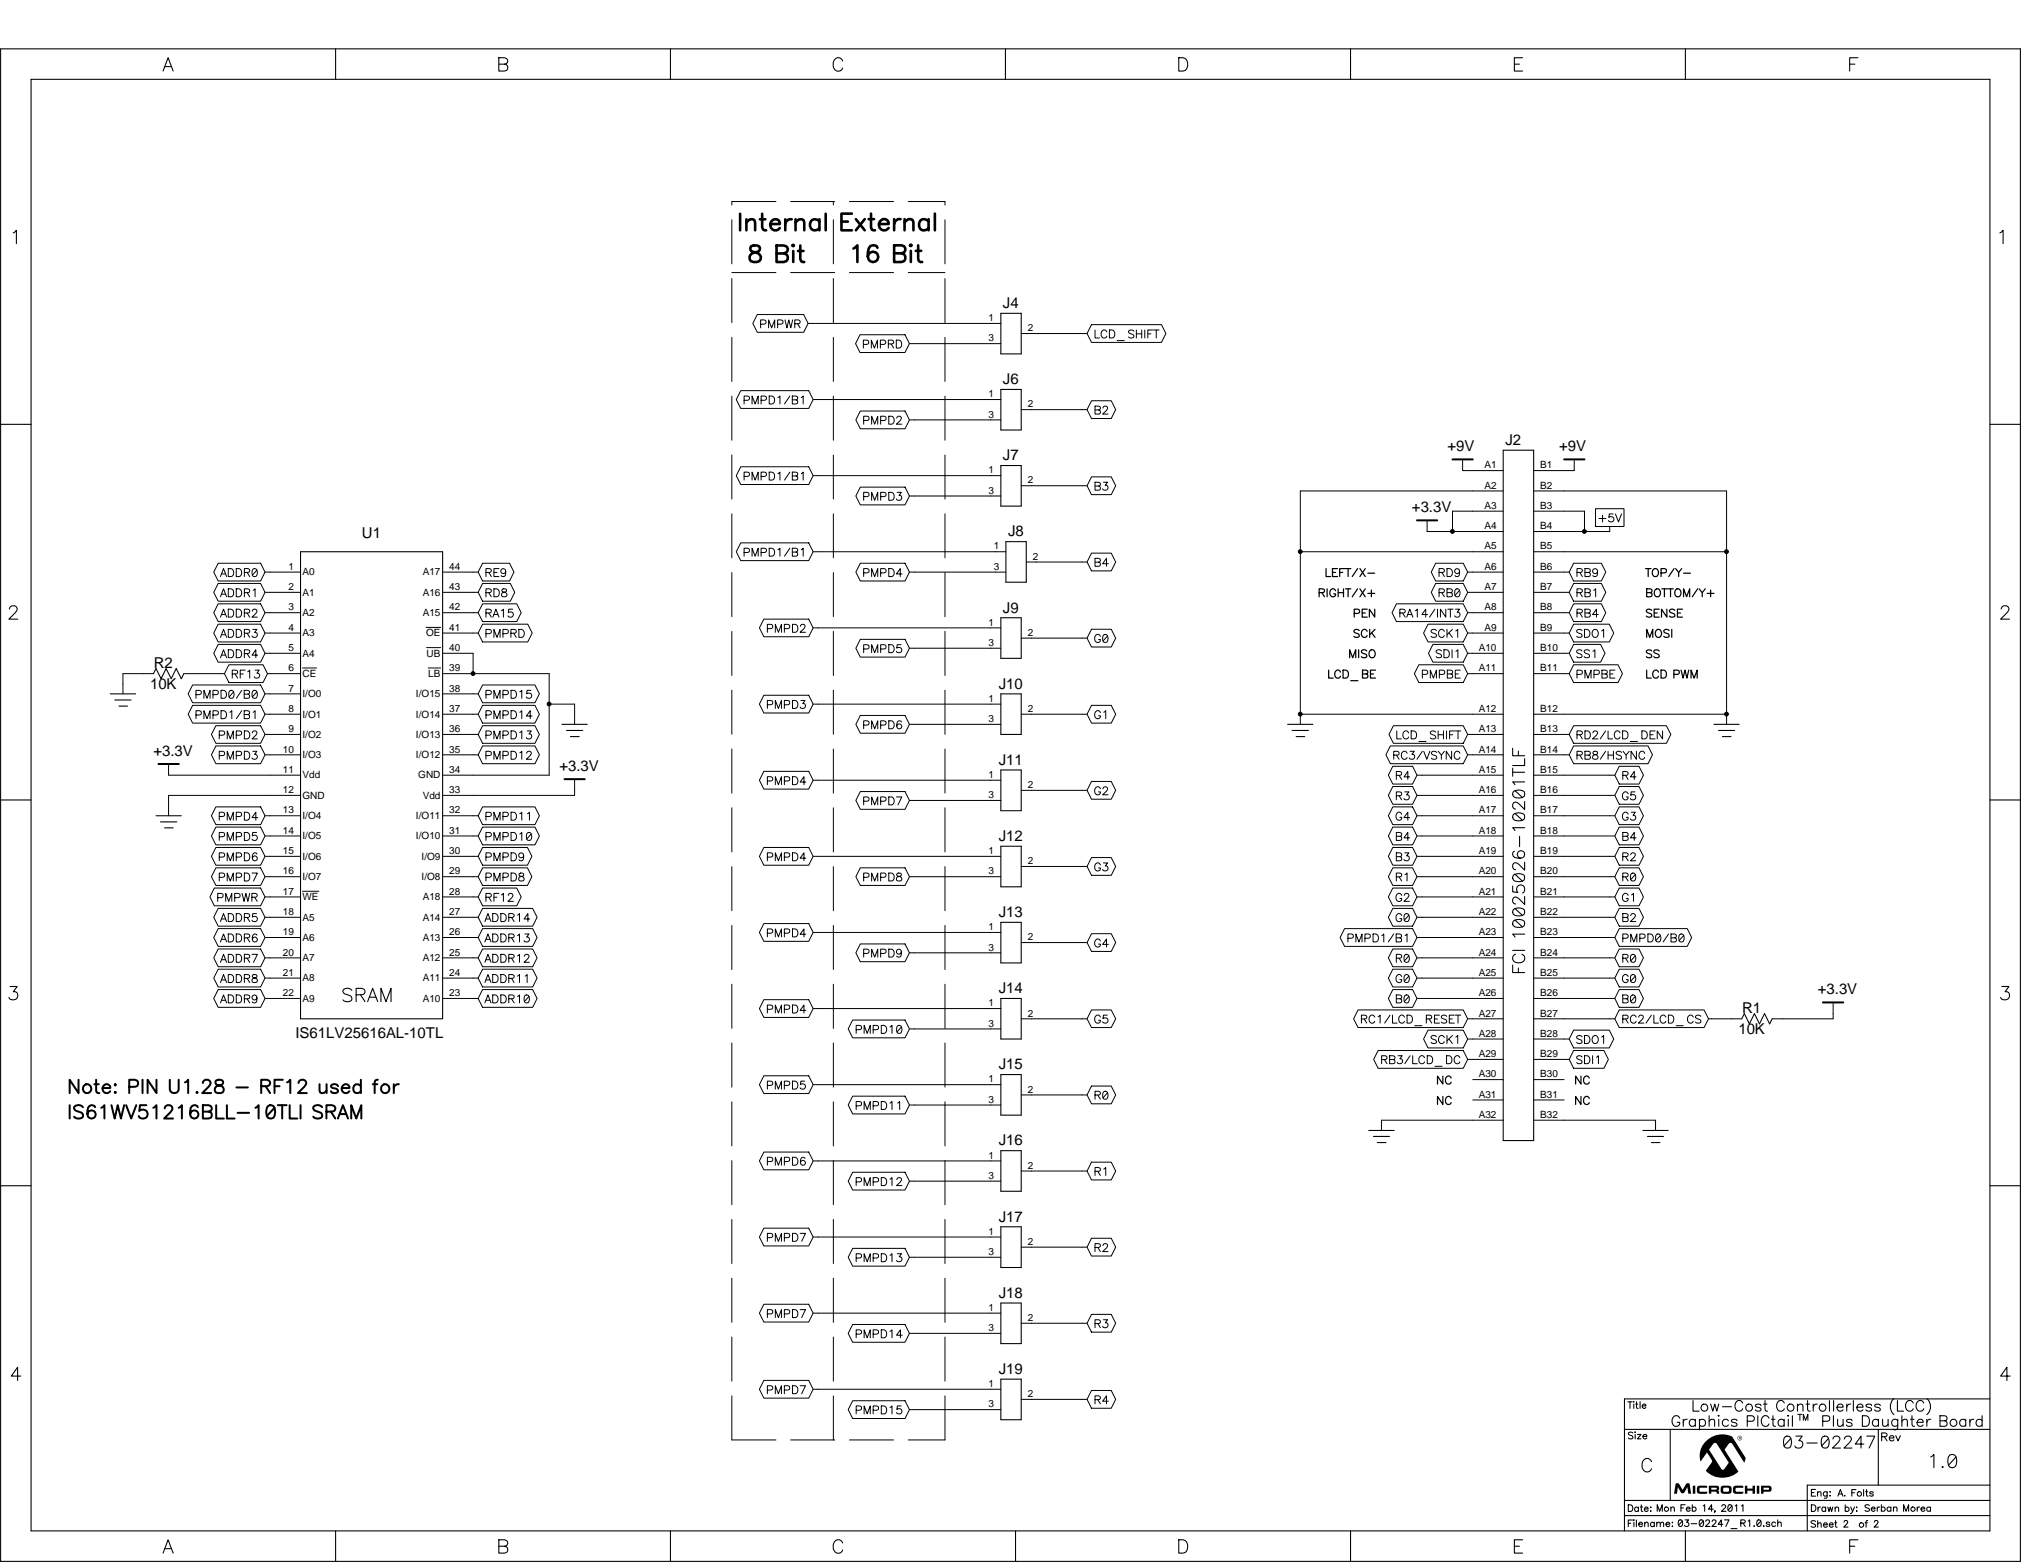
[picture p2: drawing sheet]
<svg xmlns="http://www.w3.org/2000/svg" width="279mm" height="216mm" viewBox="0 0 279 216" stroke-linecap="round" stroke-linejoin="round" font-family="sans-serif">
<defs><g id="words">
<text font-size="8.2" x="231.4" y="206.5">M</text>
<g font-size="2.1">
<text x="138.7" y="42.6">J4</text>
<text x="138.7" y="53.1">J6</text>
<text x="138.7" y="63.6">J7</text>
<text x="200.1" y="62.4">+9V</text>
<text x="208.1" y="61.5">J2</text>
<text x="215.5" y="62.4">+9V</text>
<text x="195.2" y="70.8">+3.3V</text>
<text x="50" y="74.4">U1</text>
<text x="139.4" y="74.1">J8</text>
<text x="138.7" y="84.7">J9</text>
<text x="20.7" y="95.2">10K</text>
<text x="21.3" y="92.4">R2</text>
<text x="138.1" y="95.2">J10</text>
<text x="21.2" y="104.5">+3.3V</text>
<text x="77.3" y="106.6">+3.3V</text>
<text x="138.1" y="105.7">J11</text>
<text x="138.1" y="116.2">J12</text>
<text x="138.1" y="126.8">J13</text>
<text x="138.1" y="137.3">J14</text>
<text x="251.3" y="137.4">+3.3V</text>
<text x="40.9" y="143.5">IS61LV25616AL-10TL</text>
<text x="240.3" y="142.9">10K</text>
<text x="240.9" y="140.1">R1</text>
<text x="138.1" y="147.8">J15</text>
<text x="138.1" y="158.3">J16</text>
<text x="138.1" y="168.8">J17</text>
<text x="138.1" y="179.4">J18</text>
<text x="138.1" y="189.9">J19</text>
</g>
<g font-size="1.4">
<text x="136.7" y="44.4">1</text>
<text x="136.7" y="47.2">3</text>
<text x="142.1" y="45.8">2</text>
<text x="136.7" y="54.9">1</text>
<text x="136.7" y="57.7">3</text>
<text x="142.1" y="56.3">2</text>
<text x="136.7" y="65.4">1</text>
<text x="205.2" y="64.7">A1</text>
<text x="212.9" y="64.7">B1</text>
<text x="136.7" y="68.2">3</text>
<text x="142.1" y="66.8">2</text>
<text x="205.2" y="70.3">A3</text>
<text x="205.2" y="67.5">A2</text>
<text x="212.9" y="70.3">B3</text>
<text x="212.9" y="67.5">B2</text>
<text x="137.4" y="75.9">1</text>
<text x="142.8" y="77.4">2</text>
<text x="205.2" y="73.2">A4</text>
<text x="205.2" y="75.9">A5</text>
<text x="212.9" y="73.2">B4</text>
<text x="212.9" y="75.9">B5</text>
<text x="39.9" y="81.6">2</text>
<text x="39.9" y="78.8">1</text>
<text x="41.8" y="82.3">A1</text>
<text x="41.8" y="79.5">A0</text>
<text x="58.4" y="82.3">A16</text>
<text x="58.4" y="79.5">A17</text>
<text x="62.1" y="81.6">43</text>
<text x="62.1" y="78.8">44</text>
<text x="137.4" y="78.8">3</text>
<text x="205.2" y="78.8">A6</text>
<text x="205.2" y="81.6">A7</text>
<text x="212.9" y="78.8">B6</text>
<text x="212.9" y="81.6">B7</text>
<text x="39.9" y="90">5</text>
<text x="39.9" y="84.4">3</text>
<text x="39.9" y="87.2">4</text>
<text x="41.8" y="85.2">A2</text>
<text x="41.8" y="87.9">A3</text>
<text x="58.4" y="85.2">A15</text>
<text x="58.9" y="87.9">OE</text>
<text x="62.1" y="90">40</text>
<text x="62.1" y="84.4">42</text>
<text x="62.1" y="87.2">41</text>
<text x="136.7" y="86.5">1</text>
<text x="136.7" y="89.3">3</text>
<text x="142.1" y="87.9">2</text>
<text x="204.4" y="90">A10</text>
<text x="205.2" y="87.2">A9</text>
<text x="205.2" y="84.4">A8</text>
<text x="212.9" y="87.2">B9</text>
<text x="212.9" y="90">B10</text>
<text x="212.9" y="84.4">B8</text>
<text x="39.9" y="92.8">6</text>
<text x="39.9" y="95.6">7</text>
<text x="41.8" y="90.8">A4</text>
<text x="41.8" y="93.6">CE</text>
<text x="59" y="90.8">UB</text>
<text x="59.2" y="93.6">LB</text>
<text x="62.1" y="92.8">39</text>
<text x="62.1" y="95.6">38</text>
<text x="204.4" y="92.8">A11</text>
<text x="212.9" y="92.8">B11</text>
<text x="39.9" y="98.4">8</text>
<text x="39.9" y="101.2">9</text>
<text x="41.8" y="99.2">I/O1</text>
<text x="41.8" y="102">I/O2</text>
<text x="41.8" y="96.4">I/O0</text>
<text x="57.5" y="99.2">I/O14</text>
<text x="57.5" y="102">I/O13</text>
<text x="57.5" y="96.4">I/O15</text>
<text x="62.1" y="98.4">37</text>
<text x="62.1" y="101.2">36</text>
<text x="136.7" y="97">1</text>
<text x="136.7" y="99.8">3</text>
<text x="142.1" y="98.4">2</text>
<text x="204.4" y="101.2">A13</text>
<text x="204.4" y="98.4">A12</text>
<text x="212.9" y="101.2">B13</text>
<text x="212.9" y="98.4">B12</text>
<text x="39.1" y="106.8">11</text>
<text x="39.1" y="104">10</text>
<text x="41.8" y="107.6">Vdd</text>
<text x="41.8" y="104.8">I/O3</text>
<text x="57.5" y="104.8">I/O12</text>
<text x="57.8" y="107.6">GND</text>
<text x="62.1" y="106.8">34</text>
<text x="62.1" y="104">35</text>
<text x="136.7" y="107.5">1</text>
<text x="204.4" y="104">A14</text>
<text x="204.4" y="106.8">A15</text>
<text x="212.9" y="104">B14</text>
<text x="212.9" y="106.8">B15</text>
<text x="39.1" y="109.6">12</text>
<text x="39.1" y="112.4">13</text>
<text x="41.8" y="110.4">GND</text>
<text x="41.8" y="113.2">I/O4</text>
<text x="57.5" y="113.2">I/O11</text>
<text x="58.4" y="110.4">Vdd</text>
<text x="62.1" y="109.6">33</text>
<text x="62.1" y="112.4">32</text>
<text x="136.7" y="110.3">3</text>
<text x="142.1" y="108.9">2</text>
<text x="204.4" y="112.4">A17</text>
<text x="204.4" y="109.6">A16</text>
<text x="212.9" y="112.4">B17</text>
<text x="212.9" y="109.6">B16</text>
<text x="39.1" y="115.2">14</text>
<text x="39.1" y="118">15</text>
<text x="41.8" y="116">I/O5</text>
<text x="41.8" y="118.8">I/O6</text>
<text x="57.5" y="116">I/O10</text>
<text x="58.3" y="118.8">I/O9</text>
<text x="62.1" y="115.2">31</text>
<text x="62.1" y="118">30</text>
<text x="136.7" y="118">1</text>
<text x="142.1" y="119.4">2</text>
<text x="204.4" y="118">A19</text>
<text x="204.4" y="115.2">A18</text>
<text x="212.9" y="118">B19</text>
<text x="212.9" y="115.2">B18</text>
<text x="39.1" y="123.7">17</text>
<text x="39.1" y="120.9">16</text>
<text x="41.8" y="124.4">WE</text>
<text x="41.8" y="121.6">I/O7</text>
<text x="58.3" y="121.6">I/O8</text>
<text x="58.4" y="124.4">A18</text>
<text x="62.1" y="123.7">28</text>
<text x="62.1" y="120.9">29</text>
<text x="136.7" y="120.9">3</text>
<text x="204.4" y="120.9">A20</text>
<text x="204.4" y="123.7">A21</text>
<text x="212.9" y="120.9">B20</text>
<text x="212.9" y="123.7">B21</text>
<text x="39.1" y="126.5">18</text>
<text x="39.1" y="129.3">19</text>
<text x="41.8" y="127.2">A5</text>
<text x="41.8" y="130">A6</text>
<text x="58.4" y="127.2">A14</text>
<text x="58.4" y="130">A13</text>
<text x="62.1" y="126.5">27</text>
<text x="62.1" y="129.3">26</text>
<text x="136.7" y="128.6">1</text>
<text x="136.7" y="131.4">3</text>
<text x="142.1" y="130">2</text>
<text x="204.4" y="129.3">A23</text>
<text x="204.4" y="126.5">A22</text>
<text x="212.9" y="129.3">B23</text>
<text x="212.9" y="126.5">B22</text>
<text x="39.1" y="132.1">20</text>
<text x="39.1" y="134.9">21</text>
<text x="39.1" y="137.7">22</text>
<text x="41.8" y="132.9">A7</text>
<text x="41.8" y="135.7">A8</text>
<text x="58.4" y="132.9">A12</text>
<text x="58.4" y="135.7">A11</text>
<text x="62.1" y="132.1">25</text>
<text x="62.1" y="134.9">24</text>
<text x="62.1" y="137.7">23</text>
<text x="204.4" y="137.7">A26</text>
<text x="204.4" y="134.9">A25</text>
<text x="204.4" y="132.1">A24</text>
<text x="212.9" y="137.7">B26</text>
<text x="212.9" y="134.9">B25</text>
<text x="212.9" y="132.1">B24</text>
<text x="41.8" y="138.5">A9</text>
<text x="58.4" y="138.5">A10</text>
<text x="136.7" y="139.1">1</text>
<text x="136.7" y="141.9">3</text>
<text x="142.1" y="140.5">2</text>
<text x="204.4" y="140.5">A27</text>
<text x="204.4" y="143.3">A28</text>
<text x="212.9" y="140.5">B27</text>
<text x="212.9" y="143.3">B28</text>
<text x="136.7" y="149.6">1</text>
<text x="204.4" y="146.1">A29</text>
<text x="204.4" y="148.9">A30</text>
<text x="212.9" y="146.1">B29</text>
<text x="212.9" y="148.9">B30</text>
<text x="136.7" y="152.4">3</text>
<text x="142.1" y="151">2</text>
<text x="204.4" y="154.5">A32</text>
<text x="204.4" y="151.7">A31</text>
<text x="212.9" y="154.5">B32</text>
<text x="212.9" y="151.7">B31</text>
<text x="136.7" y="160.1">1</text>
<text x="142.1" y="161.5">2</text>
<text x="136.7" y="162.9">3</text>
<text x="136.7" y="170.7">1</text>
<text x="136.7" y="173.5">3</text>
<text x="142.1" y="172.1">2</text>
<text x="136.7" y="181.2">1</text>
<text x="136.7" y="184">3</text>
<text x="142.1" y="182.6">2</text>
<text x="136.7" y="191.7">1</text>
<text x="136.7" y="194.5">3</text>
<text x="142.1" y="193.1">2</text>
</g>
</g></defs>
<g fill="none" stroke="#000" stroke-width=".15">
<path d="M.1 6.8h279.2v209h-279.2zM4.3 11h270.8v200.6h-270.8zM22.5 9.8l.7-1.8 .7 1.8M22.8 9.2h.9M46.4 6.8v4.2M69 8h.7l.3 .1a.43 .43 0 0 1 0 .7l-.3 .1 .3 .1a.48 .48 0 0 1 .2 .5 .48 .48 0 0 1-.5 .3h-.7zM69 8.9h.7M92.7 6.8v4.2M116.5 8.4a.68 .68 0 0 0-.8-.4 .68 .68 0 0 0-.5 .7 .81 .81 0 0 0 .2 .9 .81 .81 0 0 0 .8 .1l.3-.3M139 6.8v4.2M163 8h.6a.99 .99 0 0 1 .6 .9 .99 .99 0 0 1-.6 .9h-.6zM186.7 6.8v4.2"/>
<path d="M209.4 8.9h.7M210.5 8h-1.1v1.8h1.1M233 6.8v4.2M255.7 8.9h.7M256.9 8h-1.2v1.8M1.8 32.2l.5-.4v1.9M276.5 32.2l.4-.4v1.9M.1 58.7h4.2M138.4 43.3h2.8v5.6h-2.8zM138.4 53.8h2.8v5.6h-2.8zM275.1 58.7h4.2M41.6 76.3h19.6v64.5h-19.6z"/>
<path d="M138.4 64.3h2.8v5.7h-2.8zM139.1 74.9h2.8v5.6h-2.8zM207.8 62.2h4.2v95.4h-4.2zM1.3 84.2l.1-.3a.59 .59 0 0 1 .8-.1 .45 .45 0 0 1 .1 .7l-1.1 1.1h1.3M15.2 95.9h3.6M15.9 96.8h2.2M16.4 97.6h1.2M21.2 93.1l.4-.7 .7 1.4 .7-1.4 .7 1.4 .7-1.4 .7 1.4 .3-.7M138.4 85.4h2.8v5.6h-2.8zM138.4 95.9h2.8v5.6h-2.8zM276.7 84.2l.1-.3a.59 .59 0 0 1 .8-.1 .45 .45 0 0 1 0 .7l-1 1.1h1.2M.1 110.6h4.2"/>
<path d="M21.6 112.8h3.5M22.2 113.6h2.2M22.8 114.4h1.1M77.7 100.1h3.5M78.3 101h2.3M78.9 101.8h1.2M138.4 106.4h2.8v5.7h-2.8zM138.4 117h2.8v5.6h-2.8zM178 100.1h3.5M178.6 101h2.3M179.2 101.8h1.2M209.1 103.4v1.1h1.7"/>
<path d="M209.1 106.7h1.7M209.1 106.2v1.1M209.2 112.6a1.31 1.31 0 0 1 1.5 0 .59 .59 0 0 1-.2 .8 1.47 1.47 0 0 1-1.3-.2l-.1-.2zM209.2 109.4a1.31 1.31 0 0 1 1.5 0 .59 .59 0 0 1-.2 .8 1.47 1.47 0 0 1-1.3-.1l-.1-.3zM209.4 117.7a.47 .47 0 0 0-.2 .7 1.22 1.22 0 0 0 1.5 0 .52 .52 0 0 0-.2-.8 .52 .52 0 0 0-.7 .4 .52 .52 0 0 0 .4 .6M209.4 112.4l1.1 1M209.4 109.3l1.1 .9M209.9 103.8v.7M210.1 115.6v1.4M210.8 104.9v.9h-1.7M210.8 119.2v1.1l-.8-.8a.5 .5 0 0 0-.8-.1l-.1 .5 .2 .2 .2 .1M210.8 110.8v1.1l-.8-.8a.5 .5 0 0 0-.8-.1l-.1 .5 .2 .2 .2 .1"/>
<path d="M210.8 114.4h-1.7l.3 .4M210.8 108.1h-1.7l.3 .4M236.9 100.1h3.5M237.6 101h2.2M238.1 101.8h1.2M275.1 110.6h4.2M1.4 136.4h1l-.6 .7a.58 .58 0 0 1 .7 .6 .58 .58 0 0 1-.8 .5l-.3-.1-.2-.2M48.6 136.9a.8 .8 0 0 0-1.2-.1v.2a1.45 1.45 0 0 0 1.1 .7 .43 .43 0 0 1 0 .7 .88 .88 0 0 1-1.1-.2M49.2 137.5l1.1-.1a.43 .43 0 0 0 0-.7l-.3-.1h-.8v1.9M49.8 137.5l.7 1M50.8 138.5l.7-1.9 .7 1.9M51.1 137.8h.9"/>
<path d="M52.7 138.5v-1.9l.7 1.9 .7-1.9v1.9M138.4 127.5h2.8v5.6h-2.8zM138.4 138h2.8v5.6h-2.8zM209.1 122.5v.8l.7 .1a.59 .59 0 0 1 0-.9 .59 .59 0 0 1 .9 .1 .59 .59 0 0 1-.2 .8M209.1 131.4h1.7M209.1 133.4v1h1.7M209.2 127.3a1.31 1.31 0 0 1 1.5 0 .59 .59 0 0 1-.2 .8 1.47 1.47 0 0 1-1.3-.1l-.1-.3zM209.2 125.7a1.31 1.31 0 0 1 1.5 0 .59 .59 0 0 1-.2 .8 1.47 1.47 0 0 1-1.3-.1l-.1-.3zM209.2 121a1.31 1.31 0 0 1 1.5 0 .59 .59 0 0 1-.2 .8 1.47 1.47 0 0 1-1.3-.2l-.1-.2zM209.4 127.2l1.1 .9M209.4 125.6l1.1 .9M209.4 120.8l1.1 1"/>
<path d="M209.5 131.9a.61 .61 0 0 0-.4 .7 .61 .61 0 0 0 .7 .5 .73 .73 0 0 0 .7-.2 .73 .73 0 0 0 .2-.8l-.3-.2M209.9 133.8v.6M210.8 123.9v1.1l-.8-.8a.5 .5 0 0 0-.8-.1l-.1 .5 .2 .3h.2M210.8 129.1h-1.7l.3 .4M276.8 136.4h.9l-.5 .7a.58 .58 0 0 1 .6 .6 .58 .58 0 0 1-.8 .5l-.2-.1-.2-.2M138.4 148.5h2.8v5.6h-2.8zM138.4 159h2.8v5.7h-2.8zM189.2 156.3h3.5M189.9 157.1h2.2M190.4 157.9h1.2M227.1 156.3h3.5M227.8 157.1h2.2"/>
<path d="M228.3 157.9h1.2M240.8 140.8l.4-.7 .7 1.4 .6-1.4 .7 1.4 .7-1.4 .7 1.4 .4-.7M.1 163.9h4.2M138.4 169.6h2.8v5.6h-2.8zM275.1 163.9h4.2M2.9 190.2h-1.3l.8-1.2v1.8M138.4 180.1h2.8v5.6h-2.8zM138.4 190.6h2.8v5.6h-2.8zM224.6 197.6h50.5M225 193.8h.6M225.3 193.8v.9M225.7 198.1l-.2-.1-.4 .1 .1 .2 .5 .2v.3l-.2 .1-.4-.1"/>
<path d="M225.9 194.1v.6M225.9 193.7v.1zM226.1 198.3v.6M226.1 197.9v.1zM226.1 194.1h.3M226.3 193.8v.7v.1l.2 .1M226.4 198.3h.5l-.5 .6h.5M226.7 193.8v.9M227 194.3h.5a.28 .28 0 0 0-.3-.2 .28 .28 0 0 0-.2 .3 .28 .28 0 0 0 .2 .3l.3-.2M227.1 198.5h.6v-.1a.29 .29 0 0 0-.5 0 .29 .29 0 0 0 0 .4 .29 .29 0 0 0 .5 0M230.9 197.6v9.8M232.2 196a.55 .55 0 0 0-.6-.3 .55 .55 0 0 0-.4 .5 .65 .65 0 0 0 .1 .7 .65 .65 0 0 0 .7 .2l.2-.1v-.4h-.3"/>
<path d="M232.7 196.2v.9M233.3 196.2a.46 .46 0 0 0-.6 .4M234.1 193.6v1.5h.8M234.4 196.4l-.1-.2h-.4a.52 .52 0 0 0-.4 .5 .52 .52 0 0 0 .4 .4h.4l.1-.1M234.4 196.2v.9M234.9 196.4l.2-.2h.4a.52 .52 0 0 1 .3 .5 .52 .52 0 0 1-.3 .4h-.4l-.2-.1M234.9 196.2v1.4M236.3 196.4l.3-.2h.4v.9M236.3 195.7v1.4M236.5 194.1l.3 1 .3-1 .2 1 .3-1M237.5 195.7h.2zM237.6 196.2v.9"/>
<path d="M238.1 194.4h1.3M239 196.4l-.2-.2h-.4a.52 .52 0 0 0-.3 .5 .52 .52 0 0 0 .3 .4h.4l.2-.1M240.1 196.4a.45 .45 0 0 0-.7 0v.1a.77 .77 0 0 1 .7 .4v.1a.48 .48 0 0 1-.7 0M240.9 193.9a.54 .54 0 0 0-.6-.3 .54 .54 0 0 0-.4 .5 .65 .65 0 0 0 .1 .7 .65 .65 0 0 0 .7 .2l.2-.3M241.6 196.4h.8a.39 .39 0 0 0 .1-.4 .39 .39 0 0 0-.3-.3h-.6v1.4M243 195.7v1.4M243.5 194.3a.45 .45 0 0 0-.8 0l.1 .1a.77 .77 0 0 1 .7 .4v.1a.48 .48 0 0 1-.8 0M243.8 194.1h.5M244 193.6v1.2l.1 .2 .3 .1M244.6 196a.54 .54 0 0 0-.7-.3 .54 .54 0 0 0-.4 .5 .65 .65 0 0 0 .1 .7 .65 .65 0 0 0 .7 .2l.3-.3M244.9 196.2h.5M245.1 195.7v1.2l.1 .2h.3"/>
<path d="M246.7 196.4l-.2-.2h-.4a.52 .52 0 0 0-.3 .5 .52 .52 0 0 0 .3 .4h.4l.2-.1M246.7 196.2v.9M246.7 193.9a.54 .54 0 0 0-.6-.3 .54 .54 0 0 0-.5 .5 .65 .65 0 0 0 .2 .7 .65 .65 0 0 0 .7 .2l.2-.3M246.8 198.6a.52 .52 0 0 1 .8 .2 1.37 1.37 0 0 1-.2 1.3 .59 .59 0 0 1-.8-.2 1.47 1.47 0 0 1 .2-1.3zM247.1 195.7h.2zM247.2 196.2v.9M247.6 198.8l-1 1.1M247.8 195.7v1.4M248.3 198.5h.9l-.5 .6a.53 .53 0 0 1 .5 .7 .53 .53 0 0 1-.7 .4l-.2-.1-.2-.2M248.5 194.4l.3-.3h.4l.1 1M248.5 194.1v1M249.7 194.1h.5"/>
<path d="M249.8 199.5h1.4M249.9 193.6v1.2l.1 .2 .3 .1M250.7 194.1v1M251.2 194.1a.46 .46 0 0 0-.5 .4M252 196.4h.8a.39 .39 0 0 0 .2-.4 .39 .39 0 0 0-.4-.3h-.6v1.4M252 198.6a.52 .52 0 0 1 .8 .2 1.37 1.37 0 0 1-.2 1.3 .59 .59 0 0 1-.8-.2 1.47 1.47 0 0 1 .2-1.3zM252.8 198.8l-1 1.1M252.9 193.6v1.5M253.4 198.9l.1-.2 .2-.2 .5 .1a.38 .38 0 0 1 .1 .5l-1 1.1h1.1M253.5 195.7v1.4M253.5 193.6v1.5M254 194.5h.8a.45 .45 0 0 0-.6-.4 .45 .45 0 0 0-.2 .8 .46 .46 0 0 0 .8 0"/>
<path d="M254 196.2l.1 .9h.4l.3-.2M254.8 196.2v.9M255 198.9l.1-.2 .2-.2 .5 .1a.38 .38 0 0 1 .1 .5l-1 1.1h1.1M255.3 194.1v1M255.9 194.1a.46 .46 0 0 0-.6 .4M256.1 196.4a.45 .45 0 0 0-.8 0l.1 .1a.77 .77 0 0 1 .7 .4v.1a.48 .48 0 0 1-.8 0M256.2 193.6v1.5M256.7 194.5h.9a.45 .45 0 0 0-.7-.4 .45 .45 0 0 0-.1 .8 .46 .46 0 0 0 .8 0M257.5 195.7h.5a.78 .78 0 0 1 .5 .7 .78 .78 0 0 1-.5 .7h-.5zM257.7 199.6h-1.2l.8-1.1v1.7M258.1 198.5h1.1l-.8 1.7M258.7 194.3a.45 .45 0 0 0-.7 0v.1a.77 .77 0 0 1 .7 .4v.1a.48 .48 0 0 1-.7 0"/>
<path d="M259.7 197.6v7.7M259.7 196.4l-.1-.2h-.4a.52 .52 0 0 0-.3 .5 .52 .52 0 0 0 .3 .4h.4l.1-.1M259.7 196.2v.9M259.9 194.3a.45 .45 0 0 0-.7 0v.1a.77 .77 0 0 1 .7 .4v.1a.48 .48 0 0 1-.7 0M260.1 198.6l.7-.1 .1-.1-.1-.2-.2-.1h-.5v1.1M260.3 196.2v.9h.4l.3-.2M260.5 198.6l.4 .6M261 196.2v.9M261.2 198.8h.6a.32 .32 0 0 0-.3-.4 .32 .32 0 0 0-.3 .4v.2l.2 .1 .2 .1 .2-.2M261.8 193.3a1.49 1.49 0 0 0 0 2.2M262.1 198.4l.3 .8 .3-.8M262.3 193.6v1.5h.9"/>
<path d="M262.4 196.2v1.1a.38 .38 0 0 1-.3 .3 .38 .38 0 0 1-.4-.1M262.4 196.4l-.2-.2h-.4a.52 .52 0 0 0-.3 .5 .52 .52 0 0 0 .3 .4h.4l.2-.1M262.9 196.4l.4-.2h.3l.1 .9M262.9 195.7v1.4M264.1 196.2h.5M264.3 195.7v1.2l.1 .2h.3M264.5 193.9a.54 .54 0 0 0-.6-.3 .54 .54 0 0 0-.5 .5 .65 .65 0 0 0 .2 .7 .65 .65 0 0 0 .7 .2l.2-.3M265 196.6h.9a.45 .45 0 0 0-.7-.4 .45 .45 0 0 0-.1 .8 .46 .46 0 0 0 .8 0M266 193.9a.54 .54 0 0 0-.7-.3 .54 .54 0 0 0-.4 .5 .65 .65 0 0 0 .1 .7 .65 .65 0 0 0 .7 .2l.3-.3M266.4 193.3a1.46 1.46 0 0 1 0 2.2M266.4 196.2v.9M266.9 196.2a.46 .46 0 0 0-.5 .4"/>
<path d="M268.2 195.7h.8l.2 .4-.2 .2-.2 .1a.38 .38 0 0 1 .4 .4 .38 .38 0 0 1-.4 .3h-.6zM268.2 196.4h.6M271.8 196.4l-.2-.2h-.4a.52 .52 0 0 0-.3 .5 .52 .52 0 0 0 .3 .4h.4l.2-.1M271.8 196.2v.9M272.3 196.2v.9M272.9 196.2a.46 .46 0 0 0-.6 .4M274 196.4l-.1-.2h-.4a.52 .52 0 0 0-.3 .5 .52 .52 0 0 0 .3 .4h.4l.1-.1M274 195.7v1.4M275.1 193.4h-50.5v18.2M277.9 190.2h-1.3l.9-1.2v1.8M22.5 214.7l.7-1.9 .7 1.9M22.8 214.1h.9"/>
<path d="M46.4 211.6v4.2M69 212.8h.7l.3 .1a.43 .43 0 0 1 0 .7l-.3 .1 .3 .1a.48 .48 0 0 1 .2 .5 .48 .48 0 0 1-.5 .4h-.7zM69 213.7h.7M92.7 211.6v4.2M116.5 213.3a.68 .68 0 0 0-.8-.5 .68 .68 0 0 0-.5 .8 .81 .81 0 0 0 .2 .8 .81 .81 0 0 0 .8 .2l.3-.4M140.4 211.6v4.2M163 212.8h.6a.99 .99 0 0 1 .6 1 .99 .99 0 0 1-.6 .9h-.6zM186.7 211.6v4.2M209.4 213.7h.7M210.5 212.8h-1.1v1.9h1.1M224.6 209.5h50.5M224.6 207.4h50.5"/>
<path d="M225.1 210.5h.3M225.1 208h.3a.48 .48 0 0 1 .3 .5 .48 .48 0 0 1-.3 .4h-.3zM225.7 210.1h-.6v.9M225.9 210.4v.6M225.8 210.1h.1M226.2 210.1v.9M226.5 208.4l-.4-.1-.1 .2v.2l.1 .2 .4-.1M226.5 208.3v.6M226.5 210.7h.6a.29 .29 0 0 0-.4-.2 .29 .29 0 0 0-.2 .4 .29 .29 0 0 0 .5 .1l.1-.1M226.8 208.3h.3M226.9 208v.7v.2h.2M227.3 208.6h.6a.29 .29 0 0 0-.4-.2 .29 .29 0 0 0-.2 .4 .29 .29 0 0 0 .5 .1l.1-.1"/>
<path d="M227.4 210.6l.2-.2 .2 .1 .1 .5M227.4 210.4v.6M228.2 208.9h.1zM228.2 208.3v.1zM228.3 202a.68 .68 0 0 0-.8-.4 .68 .68 0 0 0-.5 .7 .81 .81 0 0 0 .2 .9 .81 .81 0 0 0 .9 .1l.2-.3M228.7 210.5l-.4-.1-.1 .2v.2l.1 .2 .4-.1M228.7 210.4v.6M229 210.6l.3-.2 .2 .1v.5M229 210.4v.6M229.1 208.9v-.9l.3 .9 .4-.9v.9M229.5 210.6l.2-.2 .3 .1v.5M230.3 210.7h.5a.29 .29 0 0 0-.3-.2 .29 .29 0 0 0-.2 .4 .29 .29 0 0 0 .4 .1l.1-.1"/>
<path d="M231 208.5l.2-.2h.2l.1 .6M231 208.3v.6M231.2 210.9h.1M231.2 210.4v.1zM232.1 210.1h.2a.48 .48 0 0 1 .3 .5 .48 .48 0 0 1-.3 .4 .59 .59 0 0 1-.2-.9zM232.4 208.4h.3M232.6 210.2l-.5 .6M233 210.1h.4l-.2 .3h.1l.2 .3-.1 .2-.2 .1-.3-.2M233 208h-.6v.9M233 211.6v4.2M233.1 208.6h.6a.29 .29 0 0 0-.4-.2 .29 .29 0 0 0-.2 .4 .29 .29 0 0 0 .5 .1l.1-.1M233.8 210.6h.8"/>
<path d="M234 208.4l.3-.1 .2 .2v.2l-.2 .2-.3-.1M234 208v.9M235 210.1h.2a.48 .48 0 0 1 .3 .5 .48 .48 0 0 1-.3 .4 .59 .59 0 0 1-.2-.9zM235.5 208.2l.2-.2v.9M235.5 210.2l-.5 .6M235.8 210.3l.2-.2h.3v.1l-.1 .4-.4 .4h.6M236.7 210.3l.2-.2h.3v.1l-.1 .4-.4 .4h.6M236.9 208.6h-.7l.4-.6v.9M237.1 208.9h-.1h.1l-.1 .2M238 208.2l.2-.2h.2l.1 .1 .1 .1-.6 .7h.6M238.2 210.7h-.7l.5-.6v.9M238.4 210.1h.6l-.4 .9"/>
<path d="M239 208h.1a.47 .47 0 0 1 .4 .4 .47 .47 0 0 1-.4 .5 .59 .59 0 0 1-.1-.9zM239.3 211.3h.8M239.4 208.2l-.5 .5M239.9 208.2l.2-.2v.9M240.7 210.5h.5v-.3l-.5-.1v.9M240.7 208.2l.3-.2v.9M241 210.5l.3 .5M241.7 210.2l.2-.1v.9M242.5 210.9h.1M243 210.1h.2a.48 .48 0 0 1 .3 .5 .48 .48 0 0 1-.4 .4 .59 .59 0 0 1-.1-.9zM243.4 210.2l-.5 .6M243.8 210.9h.1z"/>
<path d="M244.7 210.5l-.1-.1a.3 .3 0 0 0-.4 .1l.5 .3-.2 .2-.3-.1M245.5 210.5l-.1-.1h-.3l-.1 .2v.2l.1 .2 .4-.1M245.8 210.6l.2-.2h.2l.1 .6M245.8 210.1v.9M250.4 206.3h.4M250.4 208h.3a.48 .48 0 0 1 .3 .5 .48 .48 0 0 1-.3 .4h-.3zM251 210.3l-.2-.1-.4 .1 .1 .2 .5 .3v.2l-.2 .1-.4-.1M251 205.9h-.6v.9h.6M251.3 206.4l.2-.2h.2l.1 .6M251.3 206.2v.6M251.3 210.7l.2-.2h.2l.1 .6M251.3 210.2v.9"/>
<path d="M251.3 208.3v.6M251.7 208.3l-.2 .1-.2 .2M252.1 210.8h.5v-.1a.29 .29 0 0 0-.4-.1 .29 .29 0 0 0 0 .4 .29 .29 0 0 0 .4 0M252.4 208.4l-.4-.1-.1 .2v.2l.1 .2 .4-.1M252.4 208.3v.6M252.6 206.2v.8l-.2 .1h-.2M252.6 206.3l-.4-.1-.1 .2v.2l.1 .2 .4-.1M252.7 208.3l.2 .6 .1-.6 .2 .6 .2-.6M252.9 210.8h.5v-.1a.29 .29 0 0 0-.4-.1 .29 .29 0 0 0 0 .4 .29 .29 0 0 0 .4 0M253 206.2h.1M253 206.7h.1M253.6 210.5h.3"/>
<path d="M253.7 208.5l.2-.2 .2 .1 .1 .5M253.7 208.3v.6M253.8 210.2v.7v.2h.2M254.1 206.8l.3-.9 .4 .9M254.2 206.5h.5M254.9 210.4l.2-.2h.3v.2l-.1 .3-.4 .4h.6M255 206.8h.1zM255.1 208.4a.29 .29 0 0 1 .4 0 .29 .29 0 0 1 0 .4 .29 .29 0 0 1-.4 0M255.1 208v.9M255.7 213.7h.7M255.9 208.3l.2 .6-.3 .3M256 206.3h.4"/>
<path d="M256.4 208.3l-.3 .6M256.6 205.9h-.6v.9M256.6 208.9h.1zM256.7 208.3v.1zM256.9 212.8h-1.2v1.9M257.6 205.9v.9M257.9 210.5h.3M257.9 206.2h.3M258 205.9v.7l.1 .2h.2M258.2 210.2h-.2v.1v.8M258.4 208.1a.41 .41 0 0 0-.6 0 .65 .65 0 0 0 .6 .5v.2v.1h-.4l-.2-.1M258.7 208.6h.5a.29 .29 0 0 0-.4-.2 .29 .29 0 0 0-.1 .4 .29 .29 0 0 0 .4 .1l.1-.1"/>
<path d="M259 206.3l-.1-.1a.3 .3 0 0 0-.4 .1l.5 .3-.2 .2-.3-.1M259.1 210.4l.2-.2h.2l.1 .2-.1 .3-.4 .4h.6M259.5 208.3v.6M259.9 208.3h-.2l-.2 .3M260.1 208.4l.4-.1 .1 .2v.2l-.1 .2-.4-.1M260.1 208v.9M261.4 208.4l-.4-.1-.1 .2v.2l.1 .2 .4-.1M261.4 208.3v.6M261.8 208.5l.2-.2h.2l.1 .6M261.8 208.3v.6M263.2 208.9v-.9l.3 .9 .4-.9v.9M265 208.3v.6"/>
<path d="M265.4 208.3h-.2l-.2 .3M265.6 208.6h.5a.29 .29 0 0 0-.4-.2 .29 .29 0 0 0-.1 .4 .29 .29 0 0 0 .4 .1l.1-.1M266.9 208.4l-.4-.1-.1 .2v.2l.1 .2 .4-.1M266.9 208.3v.6M266.9 201.4l.5-.4v1.9M268.6 202.7v.1v.1l-.1-.1zM269.5 201.1a.62 .62 0 0 1 .9 .3 1.48 1.48 0 0 1-.2 1.4 .6 .6 0 0 1-.8-.3 1.56 1.56 0 0 1 .1-1.4zM270.4 201.4l-1 1.1M275.1 205.3h-25.2v6.3"/>
<circle cx="235.6" cy="194.6" r=".49"/>
<circle cx="241.8" cy="194.6" r=".49"/>
<circle cx="247.5" cy="194.6" r=".49"/>
<circle cx="252" cy="194.6" r=".49"/>
<circle cx="270.1" cy="196.6" r=".49"/>
<circle cx="230.4" cy="208.6" r=".3"/>
<circle cx="257" cy="206.5" r=".3"/>
<circle cx="257.3" cy="210.8" r=".31"/>
<circle cx="264.5" cy="208.6" r=".3"/>
</g>
<g fill="none" stroke="#000" stroke-width=".14">
<path d="M102.4 54h9.4l.6 1.2-.6 1.3h-9.4l-.6-1.3zM102.9 55.3h.5l.2-.1v-.4l-.2-.1h-.5v1.1M104 55.8v-1.1l.4 1.1 .4-1.1v1.1M104.7 43.5h6.4l.6 1.2-.6 1.2h-6.4l-.6-1.2zM105.2 44.8h.4l.3-.1v-.4l-.3-.1h-.4v1.1M105.2 55.3h.5l.2-.1v-.4l-.2-.1h-.5v1.1M106.3 45.3v-1.1l.4 1.1 .4-1.1v1.1M106.3 54.7h.4a.59 .59 0 0 1 .4 .6 .59 .59 0 0 1-.4 .5h-.4zM107.5 44.8h.5l.2-.1v-.4l-.2-.1h-.5v1.1M107.5 54.9l.3-.2v1.1M108.5 44.2l.3 1.1 .3-1.1 .2 1.1 .3-1.1M109.2 54.7l-.7 1.1"/>
<path d="M109.5 54.7h.5l.2 .1v.4l-.2 .1 .3 .2-.1 .3h-.7zM109.5 55.3h.5M109.9 44.7h.6l.1-.2v-.2l-.2-.1h-.5v1.1M110.3 44.7l.3 .6M110.8 54.9l.2-.2v1.1M111.7 44.7h26.7M112.4 55.2h26M118.9 46.3h6.2l.6 1.2-.6 1.2h-6.2l-.6-1.2zM118.9 56.8h6.2l.6 1.2-.6 1.3h-6.2l-.6-1.3zM119.4 47.6h.4l.3-.1v-.4l-.3-.1h-.4v1.1M119.4 58.1h.5l.2-.1v-.4l-.2-.1h-.5v1.1M120.5 48.1v-1.1l.4 1.1 .4-1.1v1.1"/>
<path d="M120.5 58.6v-1.1l.4 1.1 .4-1.1v1.1M121.7 47.6h.5l.2-.1v-.4l-.2-.1h-.5v1.1M121.8 58.1h.4l.2-.1v-.4l-.2-.1h-.4v1.1M122.8 47.5h.6l.1-.2v-.2l-.2-.1h-.5v1.1M122.9 57.5h.4a.59 .59 0 0 1 .3 .6 .59 .59 0 0 1-.3 .5h-.4zM123.2 47.5l.3 .6M123.9 47h.4a.59 .59 0 0 1 .4 .6 .59 .59 0 0 1-.4 .5h-.4zM124 57.8l.2-.3h.2l.2 .2-.1 .4-.6 .5h.8M125.7 47.5h12.7M125.7 58h12.7M141.2 56.6h9.1M141.2 46.1h9.1"/>
<path d="M150.9 55.4h2.7l.6 1.2-.6 1.2h-2.7l-.6-1.2zM150.9 44.9h9.7l.6 1.2-.6 1.2h-9.7l-.6-1.2zM151.4 56.1h.5l.2 .1v.4l-.2 .1 .2 .2-.1 .3h-.6zM151.4 45.6v1.1h.6M151.4 56.7h.5M152.5 56.4l.2-.3h.2l.2 .2-.1 .4-.6 .5h.8M153 45.9l-.1-.2a.54 .54 0 0 0-.7 .3 .54 .54 0 0 0 .2 .7h.5l.1-.2M153.4 45.6h.4a.59 .59 0 0 1 .3 .6 .59 .59 0 0 1-.3 .5h-.4zM154.4 47.1h1M156.8 45.8a.41 .41 0 0 0-.4-.2 .41 .41 0 0 0-.4 .3l.2 .2 .5 .1a.26 .26 0 0 1 0 .5 .54 .54 0 0 1-.7-.1M157.1 45.6v1.1M157.1 46.1h.7"/>
<path d="M157.8 45.6v1.1M158.3 45.6v1.1M158.7 46.1h.4M159.4 45.6h-.7v1.1M159.5 45.6h.7M159.9 45.6v1.1M30.2 77.9h5.8l.6 1.2-.6 1.2h-5.8l-.7-1.2zM30.5 79.7l.4-1.1 .4 1.1M30.6 79.3h.6M31.6 78.6h.3a.59 .59 0 0 1 .4 .5 .59 .59 0 0 1-.4 .6h-.3zM32.7 78.6h.3a.59 .59 0 0 1 .4 .5 .59 .59 0 0 1-.4 .6h-.3zM33.8 79.1h.6l.1-.2v-.2l-.2-.1h-.5v1.1"/>
<path d="M34.2 79.1l.3 .6M35 78.7a.34 .34 0 0 1 .5 .1 .52 .52 0 0 1 .1 .6 .52 .52 0 0 1-.6 .3l-.2-.5zM35.5 78.8l-.6 .7M36.6 79.1h5M61.2 79.1h4.9M66.7 77.9h3.7l.7 1.2-.7 1.2h-3.7l-.6-1.2zM67.2 79.1h.6l.1-.2v-.2l-.2-.1h-.5v1.1M67.6 79.1l.3 .6M68.3 79.1h.4M69 78.6h-.7v1.1h.7M69.9 79a.34 .34 0 0 1-.5 .2 .34 .34 0 0 1-.1-.5 .34 .34 0 0 1 .6 .1v.2a.51 .51 0 0 1-.3 .7l-.3-.2M102.4 64.5h9.4l.6 1.2-.6 1.3h-9.4l-.6-1.3z"/>
<path d="M102.4 75h9.4l.6 1.3-.6 1.2h-9.4l-.6-1.2zM102.9 65.8h.5l.2-.1v-.3l-.2-.1h-.5v1.1M102.9 76.4h.5l.2-.1v-.4l-.2-.1h-.5v1.1M104 66.4v-1.1l.4 1.1 .4-1.1v1.1M104 76.9v-1.1l.4 1.1 .4-1.1v1.1M105.2 65.8h.5l.2-.1v-.3l-.2-.1h-.5v1.1M105.2 76.4h.5l.2-.1v-.4l-.2-.1h-.5v1.1M106.3 65.3h.4a.59 .59 0 0 1 .4 .5 .59 .59 0 0 1-.4 .6h-.4zM106.3 75.8h.4a.59 .59 0 0 1 .4 .5 .59 .59 0 0 1-.4 .6h-.4zM107.5 65.5l.3-.2v1.1M107.5 76l.3-.2v1.1M109.2 65.3l-.7 1.1"/>
<path d="M109.2 75.8l-.7 1.1M109.5 65.3h.5l.2 .1v.3l-.2 .1 .3 .2-.1 .3-.7 .1zM109.5 75.8h.5l.2 .1v.3l-.2 .1 .3 .2-.1 .3-.7 .1zM109.5 65.8h.5M109.5 76.3h.5M110.8 65.5l.2-.2v1.1M110.8 76l.2-.2v1.1M112.4 65.7h26M112.4 76.3h26.7M118.9 67.3h6.2l.6 1.3-.6 1.2h-6.2l-.6-1.2zM118.9 77.9h6.2l.6 1.2-.6 1.2h-6.2l-.6-1.2zM119.4 68.6h.5l.2-.1v-.3l-.2-.1h-.5v1.1"/>
<path d="M119.4 79.2h.5l.2-.1v-.4l-.2-.1h-.5v1.1M120.5 69.2v-1.1l.4 1.1 .4-1.1v1.1M120.5 79.7v-1.1l.4 1.1 .4-1.1v1.1M121.8 68.6h.4l.2-.1v-.3l-.2-.1h-.4v1.1M121.8 79.2h.4l.2-.1v-.4l-.2-.1h-.4v1.1M122.9 68.1h.4a.59 .59 0 0 1 .3 .5 .59 .59 0 0 1-.3 .6h-.4zM122.9 78.6h.4a.59 .59 0 0 1 .3 .5 .59 .59 0 0 1-.3 .6h-.4zM124 68.1h.6l-.3 .4a.37 .37 0 0 1 .3 .5 .37 .37 0 0 1-.6 .1l-.1-.1M124.7 79.3h-.8l.6-.7v1.1M125.7 68.6h12.7M125.7 79.1h13.4M141.2 67.1h9.1"/>
<path d="M141.9 77.7h8.4M150.9 76.5h2.7l.6 1.2-.6 1.2h-2.7l-.6-1.2zM150.9 65.9h2.7l.6 1.2-.6 1.3h-2.7l-.6-1.3zM151.4 77.2h.5l.2 .1v.3l-.2 .1 .2 .2-.1 .3-.6 .1zM151.4 66.7h.5l.2 .1v.3l-.2 .1 .2 .2-.1 .3-.6 .1zM151.4 77.7h.5M151.4 67.2h.5M152.5 66.7h.6l-.3 .4a.37 .37 0 0 1 .4 .5 .37 .37 0 0 1-.7 .1l-.1-.1M153.2 77.9h-.8l.6-.7v1.1M179.8 76.3h28M197.3 72.1v1.4h10.5M198.5 77.9h3.8l.6 1.2-.6 1.2h-3.8l-.6-1.2z"/>
<path d="M198.9 79.1h.7l.1-.2-.1-.2-.2-.1h-.5v1.1M199.3 79.1l.4 .6M200 78.6h.4a.59 .59 0 0 1 .4 .5 .59 .59 0 0 1-.4 .6h-.4zM201.8 79a.34 .34 0 0 1-.5 .2 .34 .34 0 0 1-.1-.5 .34 .34 0 0 1 .5 .1l.1 .2a.51 .51 0 0 1-.3 .7l-.4-.2M202.2 63.6v1.4h5.6M202.9 79.1h4.9M207.8 70.7h-7v2.8M207.8 67.9h-28v32.2M212 70.7h7.1v2.8M212 79.1h4.9M212 76.3h26.7M212 67.9h26.7v32.2"/>
<path d="M217.6 77.9h3.8l.6 1.2-.6 1.2h-3.8l-.7-1.2zM217.6 63.6v1.4h-5.6M218 79.1h.7l.1-.2-.1-.2-.2-.1h-.5v1.1M218.4 79.1l.4 .6M219.1 78.6h.5l.2 .1v.3l-.2 .1 .3 .2-.1 .4h-.7zM219.1 79.1h.5M220.6 70.3h3.9v2.5h-3.9zM220.9 79a.34 .34 0 0 1-.5 .2 .34 .34 0 0 1-.1-.5 .34 .34 0 0 1 .5 .1l.1 .2a.51 .51 0 0 1-.4 .7l-.3-.2M221.1 71.7h.9M221.6 71.2v.9M222.5 72.8v.7h-10.5M223 71h-.5l-.1 .5 .5-.1 .2 .2v.2l-.1 .2-.2 .1h-.4v-.2"/>
<path d="M223.3 71l.5 1.1 .4-1.1M21.2 93.1h-4.2v2.8M25.4 93.1h5.6M26.6 97.5h9.4l.6 1.2-.6 1.2h-9.4l-.6-1.2zM26.6 94.7h9.4l.6 1.2-.6 1.2h-9.4l-.6-1.2zM27.1 98.8h.5l.2-.1v-.4l-.2-.1h-.5v1.1M27.1 96h.5l.2-.1v-.4l-.2-.1h-.5v1.1M28.2 99.3v-1.1l.4 1.1 .4-1.1v1.1M28.2 96.5v-1.1l.4 1.1 .4-1.1v1.1M29.4 98.8h.5l.2-.1v-.4l-.2-.1h-.5v1.1M29.4 96h.5l.2-.1v-.4l-.2-.1h-.5v1.1M30.2 89.1h5.8l.6 1.2-.6 1.2h-5.8l-.7-1.2z"/>
<path d="M30.2 80.6h5.8l.6 1.3-.6 1.2h-5.8l-.7-1.2zM30.2 86.3h5.8l.6 1.2-.6 1.2h-5.8l-.7-1.2zM30.2 83.5h5.8l.6 1.2-.6 1.2h-5.8l-.7-1.2zM30.5 90.9l.4-1.1 .4 1.1M30.5 82.5l.4-1.1 .4 1.1M30.5 88.1l.4-1.1 .4 1.1M30.5 85.3l.4-1.1 .4 1.1M30.6 98.2h.3a.59 .59 0 0 1 .4 .6 .59 .59 0 0 1-.4 .5h-.3zM30.6 95.4h.3a.59 .59 0 0 1 .4 .6 .59 .59 0 0 1-.4 .5h-.3zM30.6 84.9h.6M30.6 90.6h.6M30.6 82.1h.6"/>
<path d="M30.6 87.7h.6M31.6 89.8h.3a.59 .59 0 0 1 .4 .6 .59 .59 0 0 1-.4 .5h-.3zM31.6 81.4h.3a.59 .59 0 0 1 .4 .5 .59 .59 0 0 1-.4 .6h-.3zM31.6 87h.3a.59 .59 0 0 1 .4 .5 .59 .59 0 0 1-.4 .6h-.3zM31.6 84.2h.3a.59 .59 0 0 1 .4 .6 .59 .59 0 0 1-.4 .5h-.3zM31.6 91.9h4.8l.6 1.2-.6 1.2h-4.8l-.6-1.2zM31.8 98.4l.2-.2v1.1M31.8 95.5a.34 .34 0 0 1 .5 .1 .52 .52 0 0 1 .1 .7 .52 .52 0 0 1-.6 .2l-.2-.4zM32.1 93.2l.6-.1 .2-.2-.1-.2-.2-.1h-.5v1.1M32.3 95.6l-.6 .7M32.5 93.2l.4 .5M32.7 89.8h.3a.59 .59 0 0 1 .4 .6 .59 .59 0 0 1-.4 .5h-.3z"/>
<path d="M32.7 81.4h.3a.59 .59 0 0 1 .4 .5 .59 .59 0 0 1-.4 .6h-.3zM32.7 87h.3a.59 .59 0 0 1 .4 .5 .59 .59 0 0 1-.4 .6h-.3zM32.7 84.2h.3a.59 .59 0 0 1 .4 .6 .59 .59 0 0 1-.4 .5h-.3zM33.2 93.2h.4M33.4 98.2l-.7 1.1M33.4 95.4l-.7 1.1M33.8 98.2h.4l.3 .1v.4l-.3 .1 .3 .2-.1 .3h-.6zM33.8 95.4h.4l.3 .1v.3l-.3 .1 .3 .3-.1 .3h-.6zM33.8 98.8h.4M33.8 95.9h.4M33.8 90.3h.6l.1-.2v-.2l-.2-.1h-.5v1.1M33.8 81.9h.6l.1-.2v-.2l-.2-.1h-.5v1.1"/>
<path d="M33.8 87.5h.6l.1-.2v-.2l-.2-.1h-.5v1.1M33.8 84.7h.6l.1-.2v-.2l-.2-.1h-.5v1.1M33.9 92.6h-.7v1.1M34.2 90.3l.3 .6M34.2 81.9l.3 .6M34.2 87.5l.3 .6M34.2 84.7l.3 .6M34.2 92.8l.3-.2v1.1M34.9 84.5l.2-.3h.2l.2 .2-.1 .4-.6 .5h.8M34.9 87h.6l-.3 .4a.37 .37 0 0 1 .4 .5 .37 .37 0 0 1-.7 .2l-.1-.2M35 95.5a.34 .34 0 0 1 .5 .1 .52 .52 0 0 1 .1 .7 .52 .52 0 0 1-.6 .2l-.2-.4zM35 98.4l.3-.2v1.1"/>
<path d="M35 81.6l.3-.2v1.1M35.3 92.6h.5l-.3 .4a.37 .37 0 0 1 .4 .6 .37 .37 0 0 1-.6 .1l-.1-.2M35.5 95.6l-.6 .7M35.6 90.6h-.8l.6-.8v1.1M36.6 98.7h5M36.6 81.9h5M36.6 90.3h5M36.6 95.9h5M36.6 87.5h5M36.6 84.7h5M37 93.1h4.6M41.8 92.3h2"/>
<path d="M58.9 86.7h2M59 89.5h1.9M59.2 92.3h1.7M61.2 90.3h4.2v2.8M61.2 93.1h14.7v14h-14.7M61.2 98.7h4.9M61.2 81.9h4.9M61.2 95.9h4.9M61.2 87.5h4.9M61.2 84.7h4.9M66.7 97.5h7.3l.6 1.2-.6 1.2h-7.3l-.6-1.2zM66.7 80.6h3.8l.7 1.3-.7 1.2h-3.8l-.6-1.2z"/>
<path d="M66.7 94.7h7.3l.6 1.2-.6 1.2h-7.3l-.6-1.2zM66.7 86.3h6.3l.6 1.2-.6 1.2h-6.3l-.6-1.2zM66.7 83.5h4.7l.7 1.2-.7 1.2h-4.7l-.6-1.2zM67.2 98.8h.5l.2-.1v-.4l-.2-.1h-.5v1.1M67.2 81.9h.6l.1-.2v-.2l-.2-.1h-.5v1.1M67.2 96h.5l.2-.1v-.4l-.2-.1h-.5v1.1M67.2 87.6h.5l.2-.1v-.4l-.2-.1h-.5v1.1M67.2 84.7h.6l.1-.2v-.2l-.2-.1h-.5v1.1M67.6 81.9l.3 .6M67.6 84.7l.3 .6M68.1 85.3l.5-1.1 .4 1.1M68.3 81.4h.4a.59 .59 0 0 1 .3 .5 .59 .59 0 0 1-.3 .6h-.4z"/>
<path d="M68.3 99.3v-1.1l.4 1.1 .4-1.1v1.1M68.3 96.5v-1.1l.4 1.1 .4-1.1v1.1M68.3 88.1v-1.1l.4 1.1 .4-1.1v1.1M68.3 84.9h.5M69.3 84.4l.3-.2v1.1M69.4 81.4v.4l.4 .1a.31 .31 0 0 1 .3 .3 .31 .31 0 0 1-.3 .3l-.4-.1-.1-.1a.53 .53 0 0 1 .7-.5v-.2a.39 .39 0 0 0-.6-.2zM69.5 98.8h.5l.2-.1v-.4l-.2-.1h-.5v1.1M69.5 96h.5l.2-.1v-.4l-.2-.1h-.5v1.1M69.5 87.6h.5l.2-.1v-.4l-.2-.1h-.5v1.1M70.6 87.5h.7l.1-.2-.1-.2-.2-.1h-.5v1.1M70.7 98.2h.3a.59 .59 0 0 1 .4 .6 .59 .59 0 0 1-.4 .5h-.3zM70.7 95.4h.3a.59 .59 0 0 1 .4 .6 .59 .59 0 0 1-.4 .5h-.3z"/>
<path d="M70.9 84.2h-.6v.5l.4-.1 .2 .1 .1 .3-.1 .2-.3 .1-.3-.1-.1-.1M71 87.5l.4 .6M71.7 87h.4a.59 .59 0 0 1 .4 .5 .59 .59 0 0 1-.4 .6h-.4zM71.9 98.4l.2-.2v1.1M71.9 95.6l.2-.2v1.1M73.4 95.4h-.5l-.1 .5 .5-.1 .2 .2v.2l-.1 .2-.2 .1-.4-.1v-.1M73.6 99h-.8l.5-.8v1.1M75.9 97.3h3.5v2.8M105.6 85.6h6.2l.6 1.2-.6 1.2h-6.2l-.6-1.2zM105.6 96.1h6.2l.6 1.2-.6 1.3h-6.2l-.6-1.3zM106.1 86.9h.5l.2-.1v-.4l-.2-.1h-.5v1.1M106.1 97.4h.5l.2-.1v-.4l-.2-.1h-.5v1.1"/>
<path d="M107.2 87.4v-1.1l.4 1.1 .4-1.1v1.1M107.2 97.9v-1.1l.4 1.1 .4-1.1v1.1M108.4 86.9h.5l.2-.1v-.4l-.2-.1h-.5v1.1M108.4 97.4h.5l.2-.1v-.4l-.2-.1h-.5v1.1M109.6 86.3h.3a.59 .59 0 0 1 .4 .5 .59 .59 0 0 1-.4 .6h-.3zM109.6 96.8h.3a.59 .59 0 0 1 .4 .6 .59 .59 0 0 1-.4 .5h-.3zM110.7 86.6l.2-.3h.2l.2 .2-.2 .4-.5 .5h.8M110.7 96.8h.6l-.3 .4a.37 .37 0 0 1 .3 .5 .37 .37 0 0 1-.6 .2l-.1-.2M112.4 97.3h26M112.4 86.8h26M118.9 88.4h6.2l.6 1.2-.6 1.2h-6.2l-.6-1.2zM118.9 98.9h6.2l.6 1.2-.6 1.2h-6.2l-.6-1.2z"/>
<path d="M119.4 89.7h.5l.2-.1v-.4l-.2-.1h-.5v1.1M120.5 90.2v-1.1l.4 1.1 .4-1.1v1.1M121.8 89.7h.4l.2-.1v-.4l-.2-.1h-.4v1.1M122.9 89.1h.4a.59 .59 0 0 1 .3 .6 .59 .59 0 0 1-.3 .5h-.4zM122.9 99.6h.4a.59 .59 0 0 1 .3 .6 .59 .59 0 0 1-.3 .5h-.4zM124.6 89.1h-.6v.5l.4-.1 .2 .2 .1 .2-.1 .2-.3 .1-.3-.1-.1-.1M124.6 99.8a.3 .3 0 0 0-.5-.1 .61 .61 0 0 0 .3 1 .34 .34 0 0 0 .3-.3 .34 .34 0 0 0-.4-.3 .34 .34 0 0 0-.3 .3M125.7 89.6h12.7M141.2 98.7h9.1M141.2 88.2h9.1M150.9 97.5h2.7l.6 1.2-.6 1.2h-2.7l-.6-1.2zM150.9 87h2.7l.6 1.2-.6 1.2h-2.7l-.6-1.2z"/>
<path d="M152.1 98.5a.37 .37 0 0 0-.5-.2 .57 .57 0 0 0-.3 .6 .57 .57 0 0 0 .6 .4l.2-.1v-.3h-.2M152.1 88a.37 .37 0 0 0-.5-.3 .57 .57 0 0 0-.3 .7 .57 .57 0 0 0 .6 .4l.2-.2v-.2h-.2M152.6 87.8a.34 .34 0 0 1 .5 .1 .52 .52 0 0 1 .1 .6 .52 .52 0 0 1-.6 .3l-.2-.5zM152.6 98.4l.3-.2v1.1M153.1 87.9l-.6 .7M179.8 98.7h28M193.1 83.5h9.2l.6 1.2-.6 1.2h-9.2l-.7-1.2zM193.5 84.7h.7l.1-.2-.1-.2-.2-.1h-.5v1.1M193.9 84.7l.4 .6M194.5 85.3l.4-1.1 .4 1.1M194.6 84.9h.6M195.7 84.4l.2-.2v1.1"/>
<path d="M196.2 91.9h6.1l.6 1.2-.6 1.2h-6.1l-.7-1.2zM196.6 93.2h.5l.2-.1v-.4l-.2-.1h-.5v1.1M197.4 84.9h-.8l.5-.7v1.1M197.4 86.3h4.9l.6 1.2-.6 1.2h-4.9l-.6-1.2zM197.7 93.7v-1.1l.5 1.1 .4-1.1v1.1M198.1 89.1h4.2l.6 1.2-.6 1.2h-4.2l-.6-1.2zM198.4 84.2l-.8 1.1M198.5 80.6h3.8l.6 1.3-.6 1.2h-3.8l-.6-1.2zM198.6 87.2a.41 .41 0 0 0-.4-.2 .41 .41 0 0 0-.4 .3l.3 .2 .4 .1a.26 .26 0 0 1 0 .5 .54 .54 0 0 1-.7-.2M198.7 84.2v1.1M198.9 81.9h.7l.1-.2-.1-.2-.2-.1h-.5v1.1M199 93.2h.5l.2-.1v-.4l-.2-.1h-.5v1.1"/>
<path d="M199.3 90a.41 .41 0 0 0-.4-.2 .41 .41 0 0 0-.4 .3l.3 .2 .4 .1a.26 .26 0 0 1 0 .5 .54 .54 0 0 1-.7-.1M199.3 81.9l.4 .6M199.6 89.8h.4a.59 .59 0 0 1 .4 .6 .59 .59 0 0 1-.4 .5h-.4zM199.7 87.3l-.2-.2a.54 .54 0 0 0-.6 .3 .54 .54 0 0 0 .2 .7h.4l.2-.3M199.9 84.2v1.1l-.8-1.1v1.1M200 81.4h.5l.2 .1v.3l-.2 .1 .3 .2-.1 .3-.7 .1zM200 81.9h.5M200 87v1.1M200.1 92.6h.5l.2 .1v.3l-.2 .2 .2 .2-.1 .3h-.6zM200.1 93.2h.5M200.2 84.2h.7M200.3 87.5l.5 .6"/>
<path d="M200.5 84.2v1.1M200.7 89.8v1.1M200.8 87l-.8 .7M201.2 93.2h.4M201.2 84.2h.6l-.3 .4a.37 .37 0 0 1 .3 .5 .37 .37 0 0 1-.6 .2l-.1-.2M201.3 87.2l.2-.2v1.1M201.3 81.4a.34 .34 0 0 1 .5 .2 .52 .52 0 0 1 0 .6 .52 .52 0 0 1-.5 .2l-.2-.4zM201.3 90l.2-.2v1.1M201.8 81.6l-.7 .7M201.9 92.6h-.7v1.1h.7M202.9 93.1h4.9M202.9 81.9h4.9"/>
<path d="M202.9 90.3h4.9M202.9 87.5h4.9M202.9 84.7h4.9M212 93.1h4.9M212 81.9h4.9M212 90.3h4.9M212 87.5h4.9M212 84.7h4.9M217.6 89.1h3.7l.6 1.2-.6 1.2h-3.7l-.7-1.2zM217.6 80.6h3.8l.6 1.3-.6 1.2h-3.8l-.7-1.2zM217.6 91.9h6.1l.6 1.2-.6 1.2h-6.1l-.7-1.2zM217.6 86.3h4.9l.6 1.2-.6 1.2h-4.9l-.7-1.2z"/>
<path d="M217.6 83.5h3.8l.6 1.2-.6 1.2h-3.8l-.7-1.2zM218 81.9h.7l.1-.2-.1-.2-.2-.1h-.5v1.1M218 93.2h.5l.2-.1v-.4l-.2-.1h-.5v1.1M218 84.7h.7l.1-.2-.1-.2-.2-.1h-.5v1.1M218.4 81.9l.4 .6M218.4 84.7l.4 .6M218.7 90a.41 .41 0 0 0-.4-.2 .41 .41 0 0 0-.3 .3l.2 .2 .4 .1a.26 .26 0 0 1 0 .5 .54 .54 0 0 1-.6-.1M218.7 87.2a.41 .41 0 0 0-.4-.2 .41 .41 0 0 0-.3 .3l.2 .2 .4 .1a.26 .26 0 0 1 0 .5 .54 .54 0 0 1-.6-.2M219.1 87h.3a.59 .59 0 0 1 .4 .5 .59 .59 0 0 1-.4 .6h-.3zM219.1 81.4h.5l.2 .1v.3l-.2 .1 .3 .2-.1 .3-.7 .1zM219.1 84.2h.5l.2 .1v.3l-.2 .1 .3 .2-.1 .4h-.7zM219.1 81.9h.5"/>
<path d="M219.1 84.7h.5M219.1 93.7v-1.1l.4 1.1 .5-1.1v1.1M219.8 90a.41 .41 0 0 0-.5-.2 .41 .41 0 0 0-.3 .3l.2 .2 .4 .1a.26 .26 0 0 1 0 .5 .54 .54 0 0 1-.6-.1M220.2 90l.3-.2v1.1M220.2 87.2l.2-.2a.55 .55 0 0 1 .6 .5 .55 .55 0 0 1-.6 .6 .63 .63 0 0 1-.2-.9zM220.3 81.6l.3-.2v1.1M220.4 93.2h.5l.2-.1v-.4l-.2-.1h-.5v1.1M221 84.9h-.8l.5-.7v1.1M221.4 87.2l.3-.2v1.1M221.5 92.6h.5l.2 .1v.3l-.2 .2 .2 .2-.1 .3h-.6zM221.5 93.2h.5M222.6 93.2h.4"/>
<path d="M223.3 92.6h-.7v1.1h.7M238.7 98.7h-26.7M23.3 105.7v1.4h18.3M29.8 114.3h6.2l.6 1.2-.6 1.3h-6.2l-.6-1.3zM29.8 120h6.2l.6 1.2-.6 1.2h-6.2l-.6-1.2zM29.8 111.5h6.2l.6 1.3-.6 1.2h-6.2l-.6-1.2zM29.8 103.1h6.2l.6 1.2-.6 1.3h-6.2l-.6-1.3zM29.8 117.1h6.2l.6 1.3-.6 1.2h-6.2l-.6-1.2zM29.8 100.3h6.2l.6 1.2-.6 1.2h-6.2l-.6-1.2zM30.3 115.7h.5l.2-.2v-.3l-.2-.1h-.5v1.1M30.3 112.9h.5l.2-.1v-.4l-.2-.1h-.5v1.1M30.3 104.4h.5l.2-.1v-.4l-.2-.1h-.5v1.1"/>
<path d="M30.3 118.5h.5l.2-.1v-.4l-.2-.1h-.5v1.1M30.3 101.6h.5l.2-.1v-.4l-.2-.1h-.5v1.1M31.4 116.2v-1.1l.4 1.1 .5-1.1v1.1M31.4 113.4v-1.1l.4 1.1 .5-1.1v1.1M31.4 104.9v-1.1l.4 1.1 .5-1.1v1.1M31.4 119v-1.1l.4 1.1 .5-1.1v1.1M31.4 102.1v-1.1l.4 1.1 .5-1.1v1.1M32.7 115.7h.4l.3-.2v-.3l-.3-.1h-.4v1.1M32.7 112.9h.4l.3-.1v-.4l-.3-.1h-.4v1.1M32.7 104.4h.4l.3-.1v-.4l-.3-.1h-.4v1.1M32.7 118.5h.4l.3-.1v-.4l-.3-.1h-.4v1.1M32.7 101.6h.4l.3-.1v-.4l-.3-.1h-.4v1.1"/>
<path d="M33.8 115.1h.4a.59 .59 0 0 1 .3 .5 .59 .59 0 0 1-.3 .6h-.4zM33.8 112.3h.4a.59 .59 0 0 1 .3 .5 .59 .59 0 0 1-.3 .6h-.4zM33.8 103.8h.4a.59 .59 0 0 1 .3 .6 .59 .59 0 0 1-.3 .5h-.4zM33.8 117.9h.4a.59 .59 0 0 1 .3 .5 .59 .59 0 0 1-.3 .6h-.4zM33.8 101h.4a.59 .59 0 0 1 .3 .6 .59 .59 0 0 1-.3 .5h-.4zM34.9 101.3l.2-.3h.2l.2 .2-.1 .4-.6 .5h.8M34.9 103.8h.6l-.3 .5a.37 .37 0 0 1 .4 .5 .37 .37 0 0 1-.7 .1l-.1-.1M35.5 115.1h-.6v.4h.4l.2 .1 .1 .2-.1 .3-.3 .1-.3-.1-.1-.1M35.5 118a.3 .3 0 0 0-.4-.1 .61 .61 0 0 0 .2 1.1 .34 .34 0 0 0 .3-.4 .34 .34 0 0 0-.4-.3 .34 .34 0 0 0-.3 .3M35.6 113h-.8l.6-.7v1.1M36.6 115.5h5M36.6 118.4h5"/>
<path d="M36.6 112.8h5M36.6 104.3h5M36.6 101.5h5M41.6 109.9h-18.3v2.9M61.2 115.5h4.9M61.2 118.4h4.9M61.2 112.8h4.9M61.2 104.3h4.9M61.2 101.5h4.9M66.7 114.3h7.3l.6 1.2-.6 1.3h-7.3l-.6-1.3zM66.7 120h6.2l.6 1.2-.6 1.2h-6.2l-.6-1.2zM66.7 111.5h7.3l.6 1.3-.6 1.2h-7.3l-.6-1.2z"/>
<path d="M66.7 103.1h7.3l.6 1.2-.6 1.3h-7.3l-.6-1.3zM66.7 117.1h6.2l.6 1.3-.6 1.2h-6.2l-.6-1.2zM66.7 100.3h7.3l.6 1.2-.6 1.2h-7.3l-.6-1.2zM67.2 115.7h.5l.2-.2v-.3l-.2-.1h-.5v1.1M67.2 112.9h.5l.2-.1v-.4l-.2-.1h-.5v1.1M67.2 104.4h.5l.2-.1v-.4l-.2-.1h-.5v1.1M67.2 118.5h.5l.2-.1v-.4l-.2-.1h-.5v1.1M67.2 101.6h.5l.2-.1v-.4l-.2-.1h-.5v1.1M68.3 116.2v-1.1l.4 1.1 .4-1.1v1.1M68.3 113.4v-1.1l.4 1.1 .4-1.1v1.1M68.3 104.9v-1.1l.4 1.1 .4-1.1v1.1M68.3 119v-1.1l.4 1.1 .4-1.1v1.1"/>
<path d="M68.3 102.1v-1.1l.4 1.1 .4-1.1v1.1M69.5 115.7h.5l.2-.2v-.3l-.2-.1h-.5v1.1M69.5 112.9h.5l.2-.1v-.4l-.2-.1h-.5v1.1M69.5 104.4h.5l.2-.1v-.4l-.2-.1h-.5v1.1M69.5 118.5h.5l.2-.1v-.4l-.2-.1h-.5v1.1M69.5 101.6h.5l.2-.1v-.4l-.2-.1h-.5v1.1M70.7 115.1h.3a.59 .59 0 0 1 .4 .5 .59 .59 0 0 1-.4 .6h-.3zM70.7 112.3h.3a.59 .59 0 0 1 .4 .5 .59 .59 0 0 1-.4 .6h-.3zM70.7 103.8h.3a.59 .59 0 0 1 .4 .6 .59 .59 0 0 1-.4 .5h-.3zM70.7 117.9h.3a.59 .59 0 0 1 .4 .5 .59 .59 0 0 1-.4 .6h-.3zM70.7 101h.3a.59 .59 0 0 1 .4 .6 .59 .59 0 0 1-.4 .5h-.3zM71.9 115.3l.2-.2v1.1"/>
<path d="M71.9 112.5l.2-.2v1.1M71.9 104.1l.2-.3v1.1M71.9 101.2l.2-.2v1.1M72.4 118.3a.34 .34 0 0 1-.5 .2 .34 .34 0 0 1-.1-.5 .34 .34 0 0 1 .5 0l.1 .3a.51 .51 0 0 1-.3 .7l-.3-.2M72.8 104.1l.2-.3h.2l.2 .3-.1 .3-.5 .5h.7M72.9 101h.5l-.3 .5a.37 .37 0 0 1 .4 .5 .37 .37 0 0 1-.6 .1l-.1-.2M72.9 115.1a.34 .34 0 0 1 .5 .2 .52 .52 0 0 1 .1 .6 .52 .52 0 0 1-.6 .2l-.1-.4zM72.9 112.5l.3-.2v1.1M73.4 115.3l-.6 .7M79.4 107.8v2.1h-18.2M105.6 106.6h6.2l.6 1.2-.6 1.3h-6.2l-.6-1.3zM105.6 117.1h6.2l.6 1.3-.6 1.2h-6.2l-.6-1.2z"/>
<path d="M106.1 107.9h.5l.2-.1v-.3l-.2-.1h-.5v1.1M106.1 118.5h.5l.2-.1v-.4l-.2-.1h-.5v1.1M107.2 108.5v-1.1l.4 1.1 .4-1.1v1.1M107.2 119v-1.1l.4 1.1 .4-1.1v1.1M108.4 107.9h.5l.2-.1v-.3l-.2-.1h-.5v1.1M108.4 118.5h.5l.2-.1v-.4l-.2-.1h-.5v1.1M109.6 107.4h.3a.59 .59 0 0 1 .4 .5 .59 .59 0 0 1-.4 .6h-.3zM109.6 117.9h.3a.59 .59 0 0 1 .4 .5 .59 .59 0 0 1-.4 .6h-.3zM111.4 108.1h-.8l.5-.7v1.1M111.4 118.6h-.8l.5-.7v1.1M112.4 107.8h26M112.4 118.4h26"/>
<path d="M118.9 109.4h6.2l.6 1.2-.6 1.3h-6.2l-.6-1.3zM118.9 120h6.2l.6 1.2-.6 1.2h-6.2l-.6-1.2zM119.4 110.7h.5l.2-.1v-.3l-.2-.1h-.5v1.1M119.4 100.2h.5l.2-.1v-.4l-.2-.1h-.5v1.1M120.5 111.3v-1.1l.4 1.1 .4-1.1v1.1M120.5 100.7v-1.1l.4 1.1 .4-1.1v1.1M121.8 110.7h.4l.2-.1v-.3l-.2-.1h-.4v1.1M121.8 100.2h.4l.2-.1v-.4l-.2-.1h-.4v1.1M122.9 110.2h.4a.59 .59 0 0 1 .3 .5 .59 .59 0 0 1-.3 .6h-.4zM123.9 110.2h.8l-.6 1.1M125.7 110.6h12.7M125.7 100.1h12.7"/>
<path d="M141.2 119.8h9.1M141.2 109.2h9.1M150.9 118.5h2.7l.6 1.3-.6 1.2h-2.7l-.6-1.2zM150.9 108h2.7l.6 1.2-.6 1.3h-2.7l-.6-1.3zM152.1 119.5a.37 .37 0 0 0-.5-.2 .57 .57 0 0 0-.3 .7 .57 .57 0 0 0 .6 .4l.2-.2v-.2h-.2M152.1 109a.37 .37 0 0 0-.5-.2 .57 .57 0 0 0-.3 .7 .57 .57 0 0 0 .6 .3l.2-.1v-.2h-.2M152.5 109l.2-.2h.2l.2 .2-.1 .3-.6 .6h.8M152.5 119.3h.6l-.3 .4a.37 .37 0 0 1 .4 .5 .37 .37 0 0 1-.7 .1l-.1-.1M192.2 103.1h10.1l.6 1.2-.6 1.3h-10.1l-.6-1.3zM192.6 114.3h2.7l.6 1.2-.6 1.3h-2.7l-.7-1.3zM192.6 105.9h2.7l.6 1.2-.6 1.3h-2.7l-.7-1.3zM192.6 120h2.7l.6 1.2-.6 1.2h-2.7l-.7-1.2z"/>
<path d="M192.6 111.5h2.7l.6 1.3-.6 1.2h-2.7l-.7-1.2zM192.6 117.1h2.7l.6 1.3-.6 1.2h-2.7l-.7-1.2zM192.6 108.7h2.7l.6 1.2-.6 1.3h-2.7l-.7-1.3zM192.6 100.3h9.7l.6 1.2-.6 1.2h-9.7l-.6-1.2zM192.7 104.4l.6-.1 .1-.1v-.3l-.2-.1h-.5v1.1M193 115.1h.5l.2 .1v.3l-.2 .1 .3 .2-.1 .3-.7 .1zM193 107.2l.7-.1 .1-.1-.1-.3-.2-.1h-.5v1.1M193 117.9h.5l.2 .1v.3l-.2 .1 .3 .2-.1 .3-.7 .1zM193 110l.7-.1 .1-.1-.1-.2-.2-.1h-.5v1.1M193 115.6h.5M193 118.4h.5M193.1 104.4l.3 .5"/>
<path d="M193.1 101v1.1h.6M193.4 107.2l.4 .5M193.4 110l.4 .6M193.8 112.5a.37 .37 0 0 0-.6-.2 .57 .57 0 0 0-.2 .7 .57 .57 0 0 0 .6 .4l.1-.2 .1-.2h-.3M194.2 117.9h.6l-.3 .4a.37 .37 0 0 1 .3 .5 .37 .37 0 0 1-.6 .1l-.1-.1M194.2 109.5h.6l-.3 .4a.37 .37 0 0 1 .3 .5 .37 .37 0 0 1-.6 .1l-.1-.1M194.5 104.1l-.1-.2a.54 .54 0 0 0-.7 .3 .54 .54 0 0 0 .3 .7h.4l.1-.2M194.7 101.3l-.1-.2a.54 .54 0 0 0-.7 .3 .54 .54 0 0 0 .3 .7h.4l.1-.2M194.9 115.8h-.8l.5-.7v1.1M194.9 107.4h-.8l.5-.8v1.1M194.9 113h-.8l.5-.7v1.1M194.9 103.8h.6l-.3 .5a.37 .37 0 0 1 .4 .5 .37 .37 0 0 1-.7 .1l-.1-.1"/>
<path d="M195.1 101h.4a.59 .59 0 0 1 .3 .6 .59 .59 0 0 1-.3 .5h-.4zM195.9 115.5h11.9M195.9 109.9h11.9M195.9 107.1h11.9M195.9 118.4h11.9M195.9 112.8h11.9M196.2 102.5h.9M196.6 103.8l-.7 1.1M196.8 103.8l.5 1.1 .4-1.1M198.5 101.2a.41 .41 0 0 0-.4-.2 .41 .41 0 0 0-.4 .3l.3 .2 .4 .2a.26 .26 0 0 1 0 .4 .54 .54 0 0 1-.7-.1M198.6 104a.41 .41 0 0 0-.4-.2 .41 .41 0 0 0-.3 .3l.2 .2 .4 .2a.26 .26 0 0 1 0 .4 .54 .54 0 0 1-.6-.1M198.8 101.6h.8"/>
<path d="M198.8 101v1.1M198.8 103.8l.5 .6v.5M199.6 101v1.1M199.7 103.8l-.4 .6M200 101v1.1M200.4 101.6h.4M200.7 103.8v1.1l-.8-1.1v1.1M201.1 101h-.7v1.1M201.2 101h.8M201.6 101v1.1M201.8 104.1l-.1-.2a.54 .54 0 0 0-.7 .3 .54 .54 0 0 0 .3 .7h.4l.1-.2M202.9 104.3h4.9"/>
<path d="M202.9 101.5h4.9M212 109.9h11.2M212 118.4h11.2M212 112.8h11.2M212 104.3h4.9M212 101.5h4.9M217.6 103.1h10.2l.7 1.2-.7 1.3h-10.2l-.7-1.3zM217.6 100.3h12.8l.6 1.2-.6 1.2h-12.8l-.7-1.2zM218 104.4l.7-.1 .1-.1-.1-.3-.2-.1h-.5v1.1M218 101.6l.7-.1 .1-.2-.1-.2-.2-.1h-.5v1.1M218.4 104.4l.4 .5M218.4 101.6l.4 .5"/>
<path d="M219.1 103.8h.5l.2 .1v.4l-.2 .1 .3 .2-.1 .3h-.7zM219.1 101h.4a.59 .59 0 0 1 .4 .6 .59 .59 0 0 1-.4 .5h-.4zM219.1 104.4h.5M220.2 101.3l.2-.3h.2l.3 .2-.2 .4-.5 .5h.7M220.3 103.9v.3l.3 .1a.31 .31 0 0 1 .3 .3 .31 .31 0 0 1-.3 .3h-.3l-.1-.1a.53 .53 0 0 1 .6-.6l.1-.2a.39 .39 0 0 0-.6-.1zM222 103.8l-.8 1.1M222 101l-.8 1.1M222.3 101v1.1h.6M222.3 104.4h.8M222.3 103.8v1.1M223.1 103.8v1.1M223.2 115.5h-11.2"/>
<path d="M223.2 107.1h-11.2M223.9 114.3h2.7l.6 1.2-.6 1.3h-2.7l-.7-1.3zM223.9 105.9h2.7l.6 1.2-.6 1.3h-2.7l-.7-1.3zM223.9 120h2.7l.6 1.2-.6 1.2h-2.7l-.7-1.2zM223.9 111.5h2.7l.6 1.3-.6 1.2h-2.7l-.7-1.2zM223.9 117.1h2.7l.6 1.3-.6 1.2h-2.7l-.7-1.2zM223.9 108.7h2.7l.6 1.2-.6 1.3h-2.7l-.7-1.3zM224 101.3l-.2-.2a.54 .54 0 0 0-.6 .3 .54 .54 0 0 0 .2 .7h.4l.2-.2M224.2 104a.41 .41 0 0 0-.4-.2 .41 .41 0 0 0-.4 .3l.2 .2 .5 .2a.26 .26 0 0 1 0 .4 .54 .54 0 0 1-.7-.1M224.3 101h.4a.59 .59 0 0 1 .4 .6 .59 .59 0 0 1-.4 .5h-.4zM224.3 115.1h.5l.2 .1v.3l-.2 .1 .3 .2-.1 .3-.7 .1zM224.3 107.2l.7-.1 .1-.1-.1-.3-.2-.1h-.5v1.1"/>
<path d="M224.3 118.4h.7l.1-.2-.1-.2-.2-.1h-.5v1.1M224.3 115.6h.5M224.4 103.8l.4 .6v.5M224.7 107.2l.4 .5M224.7 118.4l.4 .6M225.1 112.5a.37 .37 0 0 0-.6-.2 .57 .57 0 0 0-.2 .7 .57 .57 0 0 0 .6 .4l.1-.2 .1-.2h-.3M225.1 109.7a.37 .37 0 0 0-.6-.2 .57 .57 0 0 0-.2 .7 .57 .57 0 0 0 .6 .3l.1-.1 .1-.2h-.3M225.2 103.8l-.4 .6M225.4 102.5h1M225.4 118.2l.3-.3h.2l.2 .2-.2 .4-.5 .5h.7M225.5 112.3h.6l-.3 .4a.37 .37 0 0 1 .3 .5 .37 .37 0 0 1-.6 .1l-.1-.1M226 109.5h-.5l-.1 .4 .5-.1 .2 .2v.2l-.1 .3-.2 .1-.4-.1v-.1"/>
<path d="M226.2 115.8h-.8l.5-.7v1.1M226.2 107.4h-.8l.5-.8v1.1M226.2 103.8v1.1l-.7-1.1v1.1M227 101h.4a.59 .59 0 0 1 .3 .6 .59 .59 0 0 1-.3 .5h-.4zM227.4 104.1l-.2-.2a.54 .54 0 0 0-.6 .3 .54 .54 0 0 0 .2 .7h.4l.2-.2M228.1 101.6h.4M228.8 101h-.7v1.1h.7M229.8 101v1.1l-.7-1.1v1.1M29.6 122.7h6.4l.6 1.3-.6 1.2h-6.4l-.6-1.2zM30.1 124.1h.5l.2-.1v-.4l-.2-.1h-.5v1.1M30.2 131.2h5.8l.6 1.2-.6 1.2h-5.8l-.7-1.2zM30.2 136.8h5.8l.6 1.2-.6 1.2h-5.8l-.7-1.2z"/>
<path d="M30.2 128.4h5.8l.6 1.2-.6 1.2h-5.8l-.7-1.2zM30.2 134h5.8l.6 1.2-.6 1.2h-5.8l-.7-1.2zM30.2 125.6h5.8l.6 1.2-.6 1.2h-5.8l-.7-1.2zM30.3 121.3h.5l.2-.1v-.4l-.2-.1h-.5v1.1M30.5 133l.4-1.1 .4 1.1M30.5 138.6l.4-1.1 .4 1.1M30.5 130.2l.4-1.1 .4 1.1M30.5 135.8l.4-1.1 .4 1.1M30.5 127.4l.4-1.1 .4 1.1M30.6 132.7h.6M30.6 138.3h.6M30.6 129.8h.6"/>
<path d="M30.6 135.4h.6M30.6 127h.6M31.2 124.6v-1.1l.4 1.1 .4-1.1v1.1M31.4 121.8v-1.1l.4 1.1 .5-1.1v1.1M31.6 131.9h.3a.59 .59 0 0 1 .4 .6 .59 .59 0 0 1-.4 .5h-.3zM31.6 137.5h.3a.59 .59 0 0 1 .4 .6 .59 .59 0 0 1-.4 .5h-.3zM31.6 129.1h.3a.59 .59 0 0 1 .4 .5 .59 .59 0 0 1-.4 .6h-.3zM31.6 134.7h.3a.59 .59 0 0 1 .4 .6 .59 .59 0 0 1-.4 .5h-.3zM31.6 126.3h.3a.59 .59 0 0 1 .4 .5 .59 .59 0 0 1-.4 .6h-.3zM32.4 124.1h.5l.2-.1v-.4l-.2-.1h-.5v1.1M32.7 121.3h.4l.3-.1v-.4l-.3-.1h-.4v1.1M32.7 131.9h.3a.59 .59 0 0 1 .4 .6 .59 .59 0 0 1-.4 .5h-.3z"/>
<path d="M32.7 137.5h.3a.59 .59 0 0 1 .4 .6 .59 .59 0 0 1-.4 .5h-.3zM32.7 129.1h.3a.59 .59 0 0 1 .4 .5 .59 .59 0 0 1-.4 .6h-.3zM32.7 134.7h.3a.59 .59 0 0 1 .4 .6 .59 .59 0 0 1-.4 .5h-.3zM32.7 126.3h.3a.59 .59 0 0 1 .4 .5 .59 .59 0 0 1-.4 .6h-.3zM33.5 123.5l.2 1.1 .3-1.1 .3 1.1 .2-1.1M33.8 120.7h.4a.59 .59 0 0 1 .3 .5 .59 .59 0 0 1-.3 .6h-.4zM33.8 132.4h.6l.1-.2v-.2l-.2-.1h-.5v1.1M33.8 138h.6l.1-.2v-.2l-.2-.1h-.5v1.1M33.8 129.6h.6l.1-.2v-.2l-.2-.1h-.5v1.1M33.8 135.2h.6l.1-.2v-.2l-.2-.1h-.5v1.1M33.8 126.8h.6l.1-.2v-.2l-.2-.1h-.5v1.1M34.2 132.4l.3 .6"/>
<path d="M34.2 138l.3 .6M34.2 129.6l.3 .6M34.2 135.2l.3 .6M34.2 126.8l.3 .6M34.8 124h.7l.1-.2-.1-.2-.2-.1h-.5v1.1M34.8 120.7h.8l-.5 1.1M34.8 131.9h.8l-.5 1.1M34.9 134.8v.3l.4 .1a.31 .31 0 0 1 .3 .3 .31 .31 0 0 1-.3 .3h-.4l-.1-.2a.53 .53 0 0 1 .7-.5v-.2a.39 .39 0 0 0-.6-.1zM35.2 124l.4 .6M35.5 126.3h-.6v.5l.4-.1 .2 .1 .1 .3-.1 .2-.3 .1-.3-.1-.1-.1M35.5 137.9a.34 .34 0 0 1-.5 .3 .34 .34 0 0 1-.1-.6 .34 .34 0 0 1 .6 .1v.2a.51 .51 0 0 1-.3 .7l-.3-.1M35.5 129.3a.3 .3 0 0 0-.4-.1 .61 .61 0 0 0 .2 1 .34 .34 0 0 0 .3-.4 .34 .34 0 0 0-.4-.3 .34 .34 0 0 0-.3 .3"/>
<path d="M36.6 132.4h5M36.6 138h5M36.6 124h5M36.6 135.2h5M36.6 126.8h5M36.6 129.6h5M36.6 121.2h5M41.8 123.2h2.3M61.2 132.4h4.9M61.2 124h4.9M61.2 135.2h4.9M61.2 138h4.9"/>
<path d="M61.2 126.8h4.9M61.2 129.6h4.9M61.2 121.2h4.9M66.7 131.2h6.9l.7 1.2-.7 1.2h-6.9l-.6-1.2zM66.7 122.7h4.7l.7 1.3-.7 1.2h-4.7l-.6-1.2zM66.7 136.8h6.9l.7 1.2-.7 1.2h-6.9l-.6-1.2zM66.7 128.4h6.9l.7 1.2-.7 1.2h-6.9l-.6-1.2zM66.7 134h6.9l.7 1.2-.7 1.2h-6.9l-.6-1.2zM66.7 125.6h6.9l.7 1.2-.7 1.2h-6.9l-.6-1.2zM67 133l.5-1.1 .4 1.1M67 138.6l.5-1.1 .4 1.1M67 130.2l.5-1.1 .4 1.1"/>
<path d="M67 135.8l.5-1.1 .4 1.1M67 127.4l.5-1.1 .4 1.1M67.2 124h.6l.1-.2v-.2l-.2-.1h-.5v1.1M67.2 121.3h.5l.2-.1v-.4l-.2-.1h-.5v1.1M67.2 132.7h.5M67.2 138.3h.5M67.2 129.8h.5M67.2 135.4h.5M67.2 127h.5M67.6 124l.3 .6M68.1 131.9h.4a.59 .59 0 0 1 .4 .6 .59 .59 0 0 1-.4 .5h-.4zM68.1 137.5h.4a.59 .59 0 0 1 .4 .6 .59 .59 0 0 1-.4 .5h-.4z"/>
<path d="M68.1 129.1h.4a.59 .59 0 0 1 .4 .5 .59 .59 0 0 1-.4 .6h-.4zM68.1 134.7h.4a.59 .59 0 0 1 .4 .6 .59 .59 0 0 1-.4 .5h-.4zM68.1 126.3h.4a.59 .59 0 0 1 .4 .5 .59 .59 0 0 1-.4 .6h-.4zM68.3 121.8v-1.1l.4 1.1 .4-1.1v1.1M68.3 124h.4M69 123.5h-.7v1.1M69.2 131.9h.4a.59 .59 0 0 1 .4 .6 .59 .59 0 0 1-.4 .5h-.4zM69.2 137.5h.4a.59 .59 0 0 1 .4 .6 .59 .59 0 0 1-.4 .5h-.4zM69.2 129.1h.4a.59 .59 0 0 1 .4 .5 .59 .59 0 0 1-.4 .6h-.4zM69.2 134.7h.4a.59 .59 0 0 1 .4 .6 .59 .59 0 0 1-.4 .5h-.4zM69.2 126.3h.4a.59 .59 0 0 1 .4 .5 .59 .59 0 0 1-.4 .6h-.4zM69.3 123.7l.3-.2v1.1"/>
<path d="M69.5 121.3h.5l.2-.1v-.4l-.2-.1h-.5v1.1M70.3 123.8l.2-.3h.2l.2 .2-.1 .4-.6 .5h.8M70.3 132.4h.7l.1-.2-.1-.2-.2-.1h-.5v1.1M70.3 138h.7l.1-.2-.1-.2-.2-.1h-.5v1.1M70.3 129.6h.7l.1-.2-.1-.2-.2-.1h-.5v1.1M70.3 135.2h.7l.1-.2-.1-.2-.2-.1h-.5v1.1M70.3 126.8h.7l.1-.2-.1-.2-.2-.1h-.5v1.1M70.7 120.7h.3a.59 .59 0 0 1 .4 .5 .59 .59 0 0 1-.4 .6h-.3zM70.7 132.4l.4 .6M70.7 138l.4 .6M70.7 129.6l.4 .6M70.7 135.2l.4 .6"/>
<path d="M70.7 126.8l.4 .6M71.5 132.1l.3-.2v1.1M71.5 137.7l.3-.2v1.1M71.5 129.3l.3-.2v1.1M71.5 134.9l.3-.2v1.1M71.5 126.5l.3-.2v1.1M71.8 120.7v.4l.3 .1a.31 .31 0 0 1 .4 .2 .31 .31 0 0 1-.3 .4l-.4-.1-.1-.1a.53 .53 0 0 1 .6-.5l.1-.3a.39 .39 0 0 0-.6-.1zM72.5 132.2l.2-.3h.2l.2 .2-.1 .4-.5 .5h.7M72.6 129.1h.5l-.3 .4a.37 .37 0 0 1 .4 .5 .37 .37 0 0 1-.6 .2l-.1-.2M72.6 137.6a.34 .34 0 0 1 .5 .1 .52 .52 0 0 1 .1 .7 .52 .52 0 0 1-.6 .2l-.1-.4zM72.6 134.9l.3-.2v1.1M73.1 137.7l-.6 .7"/>
<path d="M73.2 127h-.7l.5-.7v1.1M105.6 127.7h6.2l.6 1.2-.6 1.2h-6.2l-.6-1.2zM105.6 138.2h6.2l.6 1.2-.6 1.2h-6.2l-.6-1.2zM106.1 129h.5l.2-.1v-.4l-.2-.1h-.5v1.1M106.1 139.5h.5l.2-.1v-.4l-.2-.1h-.5v1.1M107.2 129.5v-1.1l.4 1.1 .4-1.1v1.1M108.4 129h.5l.2-.1v-.4l-.2-.1h-.5v1.1M108.4 139.5h.5l.2-.1v-.4l-.2-.1h-.5v1.1M109.6 128.4h.3a.59 .59 0 0 1 .4 .5 .59 .59 0 0 1-.4 .6h-.3zM109.6 138.9h.3a.59 .59 0 0 1 .4 .6 .59 .59 0 0 1-.4 .5h-.3zM111.4 129.1h-.8l.5-.7v1.1M111.4 139.7h-.8l.5-.8v1.1"/>
<path d="M112.4 128.9h26M112.4 139.4h26M118.9 130.5h6.2l.6 1.2-.6 1.2h-6.2l-.6-1.2zM119.4 131.8h.5l.2-.1v-.4l-.2-.1h-.5v1.1M119.4 121.3h.5l.2-.1v-.4l-.2-.1h-.5v1.1M120.5 132.3v-1.1l.4 1.1 .4-1.1v1.1M120.5 121.8v-1.1l.4 1.1 .4-1.1v1.1M121.8 131.8h.4l.2-.1v-.4l-.2-.1h-.4v1.1M121.8 121.3h.4l.2-.1v-.4l-.2-.1h-.4v1.1M122.9 131.2h.4a.59 .59 0 0 1 .3 .5 .59 .59 0 0 1-.3 .6h-.4zM122.9 120.7h.4a.59 .59 0 0 1 .3 .5 .59 .59 0 0 1-.3 .6h-.4zM124 120.7v.4l.4 .1a.31 .31 0 0 1 .3 .2 .31 .31 0 0 1-.3 .4l-.4-.1-.1-.1a.53 .53 0 0 1 .7-.5v-.3a.39 .39 0 0 0-.6-.1z"/>
<path d="M124.6 131.6a.34 .34 0 0 1-.5 .2 .34 .34 0 0 1-.1-.5 .34 .34 0 0 1 .6 .1v.2a.51 .51 0 0 1-.3 .7l-.3-.2M125.7 131.7h12.7M125.7 121.2h12.7M141.2 130.3h9.1M150.9 139.6h2.7l.6 1.2-.6 1.2h-2.7l-.6-1.2zM150.9 129.1h2.7l.6 1.2-.6 1.2h-2.7l-.6-1.2zM152.1 130.1a.37 .37 0 0 0-.5-.3 .57 .57 0 0 0-.3 .7 .57 .57 0 0 0 .6 .4l.2-.2v-.2h-.2M153.2 130.5h-.8l.6-.7v1.1M185.9 128.4h9.4l.6 1.2-.6 1.2h-9.4l-.6-1.2zM186.4 129.7h.4l.2-.1v-.4l-.2-.1h-.4v1.1M187.5 130.2v-1.1l.4 1.1 .4-1.1v1.1M187.7 139.6h14.6l.6 1.2-.6 1.2h-14.6l-.6-1.2z"/>
<path d="M188.7 129.7h.5l.2-.1v-.4l-.2-.1h-.5v1.1M189.8 129.1h.4a.59 .59 0 0 1 .4 .5 .59 .59 0 0 1-.4 .6h-.4zM191 129.3l.3-.2v1.1M192.6 131.2h2.7l.6 1.2-.6 1.2h-2.7l-.7-1.2zM192.6 122.7h2.7l.6 1.3-.6 1.2h-2.7l-.7-1.2zM192.6 136.8h2.7l.6 1.2-.6 1.2h-2.7l-.7-1.2zM192.6 125.6h2.7l.6 1.2-.6 1.2h-2.7l-.7-1.2zM192.6 134h2.7l.6 1.2-.6 1.2h-2.7l-.7-1.2zM192.7 129.1l-.8 1.1M193 129.1h.5l.2 .1v.3l-.2 .1 .3 .2-.1 .4h-.7zM193 129.6h.5M193 132.4h.7l.1-.2-.1-.2-.2-.1h-.5v1.1"/>
<path d="M193 137.5h.5l.2 .1v.3l-.2 .1 .3 .3-.1 .3h-.7zM193 121.2h.7l.1-.2-.1-.2-.2-.1h-.5v1.1M193 138h.5M193.4 132.4l.4 .6M193.4 121.2l.4 .6M193.8 123.8a.37 .37 0 0 0-.6-.3 .57 .57 0 0 0-.2 .7 .57 .57 0 0 0 .6 .4l.1-.2 .1-.2h-.3M193.8 126.6a.37 .37 0 0 0-.6-.3 .57 .57 0 0 0-.2 .7 .57 .57 0 0 0 .6 .4l.1-.2 .1-.2h-.3M193.8 135a.37 .37 0 0 0-.6-.2 .57 .57 0 0 0-.2 .6 .57 .57 0 0 0 .6 .4l.1-.1 .1-.3h-.3M194.1 123.8l.3-.3h.2l.2 .2-.2 .4-.5 .5h.7M194.2 126.3a.34 .34 0 0 1 .6 .2 .52 .52 0 0 1 0 .6 .52 .52 0 0 1-.6 .2l-.1-.4zM194.2 134.8a.34 .34 0 0 1 .6 .1 .52 .52 0 0 1 0 .6 .52 .52 0 0 1-.6 .3l-.1-.5zM194.2 129.3l.3-.2v1.1"/>
<path d="M194.2 132a.34 .34 0 0 1 .6 .1 .52 .52 0 0 1 0 .6 .52 .52 0 0 1-.6 .3l-.1-.5zM194.2 137.6a.34 .34 0 0 1 .6 .1 .52 .52 0 0 1 0 .7 .52 .52 0 0 1-.6 .2l-.1-.4zM194.2 120.9l.3-.2v1.1M194.8 126.5l-.7 .7M194.8 134.9l-.7 .7M194.8 132.1l-.7 .7M194.8 137.7l-.7 .7M195.9 132.4h11.9M195.9 124h11.9M195.9 135.2h11.9M195.9 138h11.9M195.9 126.8h11.9"/>
<path d="M195.9 129.6h11.9M195.9 121.2h11.9M212 132.4h11.2M212 124h11.2M212 135.2h11.2M212 138h11.2M212 126.8h11.2M212 129.6h11.2M212 121.2h11.2M223.9 131.2h2.7l.6 1.2-.6 1.2h-2.7l-.7-1.2zM223.9 122.7h2.7l.6 1.3-.6 1.2h-2.7l-.7-1.2zM223.9 136.8h2.7l.6 1.2-.6 1.2h-2.7l-.7-1.2z"/>
<path d="M223.9 125.6h2.7l.6 1.2-.6 1.2h-2.7l-.7-1.2zM223.9 134h2.7l.6 1.2-.6 1.2h-2.7l-.7-1.2zM223.9 139.6h11.7l.6 1.2-.6 1.2h-11.7l-.7-1.2zM223.9 128.4h9.4l.6 1.2-.6 1.2h-9.4l-.7-1.2zM224.3 132.4h.7l.1-.2-.1-.2-.2-.1h-.5v1.1M224.3 137.5h.5l.2 .1v.3l-.2 .1 .3 .3-.1 .3h-.7zM224.3 121.2h.7l.1-.2-.1-.2-.2-.1h-.5v1.1M224.3 126.3h.5l.2 .1v.3l-.2 .1 .3 .2-.1 .3-.7 .1zM224.3 129.7h.5l.2-.1v-.4l-.2-.1h-.5v1.1M224.3 138h.5M224.3 126.8h.5M224.7 132.4l.4 .6"/>
<path d="M224.7 121.2l.4 .6M225.1 123.8a.37 .37 0 0 0-.6-.3 .57 .57 0 0 0-.2 .7 .57 .57 0 0 0 .6 .4l.1-.2 .1-.2h-.3M225.1 135a.37 .37 0 0 0-.6-.2 .57 .57 0 0 0-.2 .6 .57 .57 0 0 0 .6 .4l.1-.1 .1-.3h-.3M225.4 126.6l.3-.3h.2l.2 .2-.2 .4-.5 .5h.7M225.4 130.2v-1.1l.5 1.1 .4-1.1v1.1M225.6 134.8a.34 .34 0 0 1 .5 .1 .52 .52 0 0 1 0 .6 .52 .52 0 0 1-.5 .3l-.2-.5zM225.6 123.7l.2-.2v1.1M225.6 132a.34 .34 0 0 1 .5 .1 .52 .52 0 0 1 0 .6 .52 .52 0 0 1-.5 .3l-.2-.5zM225.6 137.6a.34 .34 0 0 1 .5 .1 .52 .52 0 0 1 0 .7 .52 .52 0 0 1-.5 .2l-.2-.4zM225.6 120.7a.34 .34 0 0 1 .5 .2 .52 .52 0 0 1 0 .6 .52 .52 0 0 1-.5 .2l-.2-.4zM226.1 134.9l-.7 .7M226.1 132.1l-.7 .7"/>
<path d="M226.1 137.7l-.7 .7M226.1 120.9l-.7 .7M226.7 129.7h.5l.2-.1v-.4l-.2-.1h-.5v1.1M227.8 129.1h.4a.59 .59 0 0 1 .4 .5 .59 .59 0 0 1-.4 .6h-.4zM229 129.2a.34 .34 0 0 1 .6 .1 .52 .52 0 0 1 0 .6 .52 .52 0 0 1-.6 .3l-.1-.5zM229.6 129.3l-.7 .7M230.7 129.1l-.8 1.1M231 129.1h.5l.2 .1v.3l-.2 .1 .3 .2-.2 .4h-.6zM231 129.6h.5M232.2 129.2a.34 .34 0 0 1 .6 .1 .52 .52 0 0 1 0 .6 .52 .52 0 0 1-.6 .3l-.1-.5zM232.8 129.3l-.7 .7M253.4 138.7v2.1h-8.4"/>
<path d="M105.6 148.7h6.2l.6 1.2-.6 1.3h-6.2l-.6-1.3zM105.6 159.2h6.2l.6 1.3-.6 1.2h-6.2l-.6-1.2zM106.1 150h.5l.2-.1v-.4l-.2-.1h-.5v1.1M107.2 150.5v-1.1l.4 1.1 .4-1.1v1.1M107.2 140v-1.1l.4 1.1 .4-1.1v1.1M108.4 150h.5l.2-.1v-.4l-.2-.1h-.5v1.1M109.6 149.4h.3a.59 .59 0 0 1 .4 .6 .59 .59 0 0 1-.4 .5h-.3zM109.6 160h.3a.59 .59 0 0 1 .4 .5 .59 .59 0 0 1-.4 .6h-.3zM111.3 149.4h-.6v.5l.4-.1 .2 .2 .1 .2-.1 .2-.3 .1h-.3l-.1-.2M112.4 149.9h26M117.9 151.5h7.2l.6 1.2-.6 1.3h-7.2l-.6-1.3zM117.9 141h7.2l.6 1.2-.6 1.2h-7.2l-.6-1.2z"/>
<path d="M118.4 152.8h.5l.2-.1v-.3l-.2-.1h-.5v1.1M118.4 142.3h.5l.2-.1v-.4l-.2-.1h-.5v1.1M119.5 153.4v-1.1l.4 1.1 .4-1.1v1.1M119.5 142.8v-1.1l.4 1.1 .4-1.1v1.1M120.7 152.8h.5l.2-.1v-.3l-.2-.1h-.5v1.1M120.7 142.3h.5l.2-.1v-.4l-.2-.1h-.5v1.1M121.8 152.3h.4a.59 .59 0 0 1 .4 .5 .59 .59 0 0 1-.4 .6h-.4zM121.8 141.7h.4a.59 .59 0 0 1 .4 .6 .59 .59 0 0 1-.4 .5h-.4zM123 152.5l.3-.2v1.1M123 141.9l.3-.2v1.1M124.1 152.5l.3-.2v1.1M124.1 141.8a.34 .34 0 0 1 .5 .1 .52 .52 0 0 1 .1 .7 .52 .52 0 0 1-.6 .2l-.1-.4z"/>
<path d="M124.6 141.9l-.6 .7M125.7 152.7h12.7M125.7 142.2h12.7M141.2 140.8h9.1M141.2 151.3h9.1M150.9 150.1h2.7l.6 1.2-.6 1.3h-2.7l-.6-1.3zM151.4 151.4l.6-.1 .1-.1v-.3l-.2-.1h-.5v1.1M151.8 151.4l.3 .5M152.1 140.6a.37 .37 0 0 0-.5-.2 .57 .57 0 0 0-.3 .6 .57 .57 0 0 0 .6 .4l.2-.1v-.3h-.2M152.6 150.9a.34 .34 0 0 1 .5 .1 .52 .52 0 0 1 .1 .7 .52 .52 0 0 1-.6 .2l-.2-.4zM153.1 140.3h-.6v.5l.4-.1 .2 .2 .1 .2-.1 .2-.3 .1-.3-.1-.1-.1M153.1 151l-.6 .7"/>
<path d="M188.2 140.8h.6l.2-.2-.1-.2-.2-.1h-.5v1.1M188.6 140.8l.4 .6M190.1 140.6l-.2-.2a.54 .54 0 0 0-.6 .3 .54 .54 0 0 0 .2 .7h.4l.2-.2M190.5 145.2h11.8l.6 1.2-.6 1.3h-11.8l-.6-1.3zM190.5 140.5l.3-.2v1.1M191 146.5l.6-.1 .1-.2v-.2l-.2-.1h-.5v1.1M191.4 146.5l.3 .5M192.1 145.9h.5l.2 .1v.3l-.2 .2 .2 .2-.1 .3h-.6zM192.1 146.5h.5M192.2 140.3l-.8 1.1M192.5 140.3v1.1h.6M193.3 145.9h.5l-.3 .4a.37 .37 0 0 1 .4 .6 .37 .37 0 0 1-.6 .1l-.1-.2"/>
<path d="M194.2 140.6l-.2-.2a.54 .54 0 0 0-.6 .3 .54 .54 0 0 0 .2 .7h.4l.2-.2M194.5 140.3h.4a.59 .59 0 0 1 .4 .6 .59 .59 0 0 1-.4 .5h-.4zM194.9 145.9l-.7 1.1M195.3 145.9v1.1h.6M195.6 141.8h1M196.9 146.2l-.1-.2a.54 .54 0 0 0-.7 .3 .54 .54 0 0 0 .3 .7h.4l.1-.2M197.2 140.8h.6l.1-.2v-.2l-.2-.1h-.5v1.1M197.3 145.9h.4a.59 .59 0 0 1 .4 .6 .59 .59 0 0 1-.4 .5h-.4zM197.4 142.4h4.9l.6 1.2-.6 1.2h-4.9l-.6-1.2zM197.6 140.8l.3 .6M198.3 140.8h.4M198.4 147.4h1"/>
<path d="M198.6 143.3a.41 .41 0 0 0-.4-.2 .41 .41 0 0 0-.4 .3l.3 .2 .4 .2a.26 .26 0 0 1 0 .4 .54 .54 0 0 1-.7-.1M199 140.3h-.7v1.1h.7M199.7 143.4l-.2-.2a.54 .54 0 0 0-.6 .3 .54 .54 0 0 0 .2 .7h.4l.2-.2M200 145.9h.4a.59 .59 0 0 1 .3 .6 .59 .59 0 0 1-.3 .5h-.4zM200 140.5a.41 .41 0 0 0-.4-.2 .41 .41 0 0 0-.3 .3l.2 .2 .4 .1a.26 .26 0 0 1 0 .5 .54 .54 0 0 1-.6-.1M200 143.1v1.1M200.3 143.6l.5 .6M200.4 140.8h.4M200.8 143.1l-.8 .8M201.1 140.3h-.7v1.1h.7M201.2 140.3h.8M201.3 143.3l.2-.2v1.1"/>
<path d="M201.6 140.3v1.1M201.8 146.2l-.1-.2a.54 .54 0 0 0-.7 .3 .54 .54 0 0 0 .3 .7h.4l.1-.2M202.9 140.8h4.9M202.9 143.6h4.9M202.9 146.4h4.9M203.6 152h4.2M203.6 149.2h4.2M207.8 154.8h-16.8v1.5M212 140.8h11.2M212 154.8h16.9v1.5M212 143.6h4.9M212 146.4h4.9"/>
<path d="M212 152h4.2M212 149.2h4.2M217.6 142.4h4.9l.6 1.2-.6 1.2h-4.9l-.7-1.2zM217.6 145.2h4.1l.7 1.2-.7 1.3h-4.1l-.7-1.3zM218.7 143.3a.41 .41 0 0 0-.4-.2 .41 .41 0 0 0-.3 .3l.2 .2 .4 .2a.26 .26 0 0 1 0 .4 .54 .54 0 0 1-.6-.1M218.7 146.1a.41 .41 0 0 0-.4-.2 .41 .41 0 0 0-.3 .3l.2 .2 .4 .2a.26 .26 0 0 1 0 .4 .54 .54 0 0 1-.6-.1M219.1 143.1h.3a.59 .59 0 0 1 .4 .6 .59 .59 0 0 1-.4 .5h-.3zM219.1 145.9h.3a.59 .59 0 0 1 .4 .6 .59 .59 0 0 1-.4 .5h-.3zM220.2 145.9v1.1M220.2 143.3l.2-.2a.55 .55 0 0 1 .6 .6 .55 .55 0 0 1-.6 .5 .63 .63 0 0 1-.2-.9zM220.7 146.1l.3-.2v1.1M221.4 143.3l.3-.2v1.1"/>
<path d="M224.3 140.8h.7l.1-.2-.1-.2-.2-.1h-.5v1.1M224.7 140.8l.4 .6M226.2 140.6l-.2-.2a.54 .54 0 0 0-.6 .3 .54 .54 0 0 0 .2 .7h.4l.2-.2M226.5 140.6l.3-.3h.2l.2 .2-.2 .4-.5 .5h.7M228.3 140.3l-.7 1.1M228.6 140.3v1.1h.7M230.3 140.6l-.2-.2a.54 .54 0 0 0-.6 .3 .54 .54 0 0 0 .2 .7h.4l.2-.2M230.7 140.3h.3a.59 .59 0 0 1 .4 .6 .59 .59 0 0 1-.4 .5h-.3zM231.7 141.8h1M234.1 140.6l-.2-.2a.54 .54 0 0 0-.6 .3 .54 .54 0 0 0 .2 .7h.4l.2-.2M235.1 140.5a.41 .41 0 0 0-.4-.2 .41 .41 0 0 0-.3 .3l.2 .2 .4 .1a.26 .26 0 0 1 0 .5 .54 .54 0 0 1-.6-.1M236.2 140.8h4.6"/>
<path d="M105.6 169.8h6.2l.6 1.2-.6 1.2h-6.2l-.6-1.2zM106.1 171.1h.5l.2-.1v-.4l-.2-.1h-.5v1.1M106.1 160.5h.5l.2-.1v-.3l-.2-.1h-.5v1.1M107.2 171.6v-1.1l.4 1.1 .4-1.1v1.1M107.2 161.1v-1.1l.4 1.1 .4-1.1v1.1M108.4 171.1h.5l.2-.1v-.4l-.2-.1h-.5v1.1M108.4 160.5h.5l.2-.1v-.3l-.2-.1h-.5v1.1M109.6 170.5h.3a.59 .59 0 0 1 .4 .5 .59 .59 0 0 1-.4 .6h-.3zM110.6 170.5h.8l-.6 1.1M111.3 160.1a.3 .3 0 0 0-.5-.1 .61 .61 0 0 0 .2 1.1 .34 .34 0 0 0 .3-.4 .34 .34 0 0 0-.3-.3 .34 .34 0 0 0-.3 .3M112.4 171h26M112.4 160.5h26"/>
<path d="M117.9 172.6h7.2l.6 1.2-.6 1.2h-7.2l-.6-1.2zM117.9 162h7.2l.6 1.3-.6 1.2h-7.2l-.6-1.2zM118.4 173.9h.5l.2-.1v-.4l-.2-.1h-.5v1.1M118.4 163.4h.5l.2-.1v-.4l-.2-.1h-.5v1.1M119.5 174.4v-1.1l.4 1.1 .4-1.1v1.1M119.5 163.9v-1.1l.4 1.1 .4-1.1v1.1M120.7 173.9h.5l.2-.1v-.4l-.2-.1h-.5v1.1M120.7 163.4h.5l.2-.1v-.4l-.2-.1h-.5v1.1M121.8 173.3h.4a.59 .59 0 0 1 .4 .5 .59 .59 0 0 1-.4 .6h-.4zM121.8 162.8h.4a.59 .59 0 0 1 .4 .5 .59 .59 0 0 1-.4 .6h-.4zM123 173.5l.3-.2v1.1M123 163l.3-.2v1.1"/>
<path d="M124 163l.2-.2h.2l.2 .2-.1 .4-.5 .5h.7M124.1 173.3h.5l-.3 .4a.37 .37 0 0 1 .4 .5 .37 .37 0 0 1-.6 .1l-.1-.1M125.7 173.8h12.7M125.7 163.3h12.7M141.2 161.9h9.1M141.2 172.4h9.1M150.9 160.6h2.7l.6 1.3-.6 1.2h-2.7l-.6-1.2zM150.9 171.2h2.7l.6 1.2-.6 1.2h-2.7l-.6-1.2zM151.4 161.9h.6l.1-.2v-.2l-.2-.1h-.5v1.1M151.4 172.4h.6l.1-.2v-.2l-.2-.1h-.5v1.1M151.8 161.9l.3 .6M151.8 172.4l.3 .6"/>
<path d="M152.5 172.2l.2-.3h.2l.2 .2-.1 .4-.6 .5h.8M152.6 161.6l.3-.2v1.1M105.6 190.8h6.2l.6 1.2-.6 1.3h-6.2l-.6-1.3zM105.6 180.3h6.2l.6 1.2-.6 1.2h-6.2l-.6-1.2zM106.1 192.1h.5l.2-.1v-.4l-.2-.1h-.5v1.1M106.1 181.6h.5l.2-.1v-.4l-.2-.1h-.5v1.1M107.2 192.6v-1.1l.4 1.1 .4-1.1v1.1M107.2 182.1v-1.1l.4 1.1 .4-1.1v1.1M108.4 192.1h.5l.2-.1v-.4l-.2-.1h-.5v1.1M108.4 181.6h.5l.2-.1v-.4l-.2-.1h-.5v1.1M109.6 191.5h.3a.59 .59 0 0 1 .4 .6 .59 .59 0 0 1-.4 .5h-.3zM109.6 181h.3a.59 .59 0 0 1 .4 .6 .59 .59 0 0 1-.4 .5h-.3z"/>
<path d="M110.6 191.5h.8l-.6 1.1M110.6 181h.8l-.6 1.1M112.4 192h26M112.4 181.5h26M117.9 193.6h7.2l.6 1.2-.6 1.3h-7.2l-.6-1.3zM117.9 183.1h7.2l.6 1.2-.6 1.2h-7.2l-.6-1.2zM118.4 194.9h.5l.2-.1v-.4l-.2-.1h-.5v1.1M118.4 184.4h.5l.2-.1v-.4l-.2-.1h-.5v1.1M119.5 195.4v-1.1l.4 1.1 .4-1.1v1.1M119.5 184.9v-1.1l.4 1.1 .4-1.1v1.1M120.7 194.9h.5l.2-.1v-.4l-.2-.1h-.5v1.1M120.7 184.4h.5l.2-.1v-.4l-.2-.1h-.5v1.1"/>
<path d="M121.8 194.3h.4a.59 .59 0 0 1 .4 .6 .59 .59 0 0 1-.4 .5h-.4zM121.8 183.8h.4a.59 .59 0 0 1 .4 .6 .59 .59 0 0 1-.4 .5h-.4zM123 194.5l.3-.2v1.1M123 184l.3-.2v1.1M124.6 194.3h-.5l-.1 .5 .4-.1 .2 .2 .1 .2-.1 .2-.2 .1-.4-.1v-.1M124.7 184.6h-.7l.5-.8v1.1M125.7 194.8h12.7M125.7 184.3h12.7M141.2 182.9h9.1M141.2 193.4h9.1M150.9 181.7h2.7l.6 1.2-.6 1.2h-2.7l-.6-1.2zM150.9 192.2h2.7l.6 1.2-.6 1.2h-2.7l-.6-1.2z"/>
<path d="M151.4 182.9h.6l.1-.2v-.2l-.2-.1h-.5v1.1M151.4 193.5l.6-.1 .1-.1v-.3l-.2-.1h-.5v1.1M151.8 182.9l.3 .6M151.8 193.5l.3 .5M152.5 182.4h.6l-.3 .4a.37 .37 0 0 1 .4 .5 .37 .37 0 0 1-.7 .2l-.1-.2M153.2 193.7h-.8l.6-.8v1.1M248.5 195.5h.6M248.8 195.5v.8M249.3 196.3v-.8l.3 .8 .3-.8v.8"/>
</g>
<g fill="#000" stroke="#000" stroke-width=".14">
<circle cx="179.8" cy="76.3" r=".27"/>
<circle cx="200.8" cy="73.5" r=".27"/>
<circle cx="219" cy="73.5" r=".27"/>
<circle cx="238.7" cy="76.3" r=".27"/>
<circle cx="65.4" cy="93.1" r=".27"/>
<circle cx="75.9" cy="97.3" r=".27"/>
<circle cx="179.8" cy="98.7" r=".27"/>
<circle cx="238.7" cy="98.7" r=".27"/>
</g>
<g fill="none" stroke="#000" stroke-width=".17">
<path d="M183.3 78.6v1.1h.7M184.2 79.1h.4M184.9 78.6h-.7v1.1h.7M185.2 79.1h.4M185.9 78.6h-.7v1.1M186 78.6h.8M186.4 78.6v1.1M187.7 78.6l-.8 1.1M188 78.6l.7 1.1M188.7 78.6l-.7 1.1M189.1 79.2h1M227.5 78.6h.7"/>
<path d="M227.9 78.6v1.1M228.5 78.8l.2-.2a.55 .55 0 0 1 .6 .5 .55 .55 0 0 1-.6 .6 .63 .63 0 0 1-.2-.9zM229.6 79.2h.5l.2-.1v-.4l-.2-.1h-.5v1.1M231.4 78.6l-.7 1.1M231.6 78.6l.5 .5v.6M232.5 78.6l-.4 .5M232.7 79.2h1M182.4 81.9h.6l.1-.2v-.2l-.2-.1h-.5v1.1M182.8 81.9l.3 .6M183.5 81.4v1.1M183.7 92.6v1.1h.6M184.6 81.7a.37 .37 0 0 0-.5-.3 .57 .57 0 0 0-.2 .7 .57 .57 0 0 0 .5 .4l.2-.2v-.2h-.2"/>
<path d="M185 81.4v1.1M185 81.9h.7M185.3 92.9l-.1-.2a.54 .54 0 0 0-.7 .3 .54 .54 0 0 0 .2 .7h.5l.1-.2M185.7 92.6h.4a.59 .59 0 0 1 .3 .6 .59 .59 0 0 1-.3 .5h-.4zM185.7 81.4v1.1M186 81.4h.8M186.4 81.4v1.1M186.6 90.9v-1.1l.4 1.1 .4-1.1v1.1M186.7 94.1h1M187.2 84.8h.5l.2-.1v-.4l-.2-.1h-.5v1.1M187.7 81.4l-.8 1.1M187.8 89.8v1.1"/>
<path d="M187.9 87.2a.41 .41 0 0 0-.4-.2 .41 .41 0 0 0-.3 .3l.2 .2 .4 .1a.26 .26 0 0 1 0 .5 .54 .54 0 0 1-.6-.2M188 81.4l.7 1.1M188.3 84.7h.4M188.4 92.6h.4l.3 .1v.3l-.3 .2 .3 .2-.1 .3h-.6zM188.4 93.2h.4M188.7 81.4l-.7 1.1M189 90a.41 .41 0 0 0-.5-.2 .41 .41 0 0 0-.3 .3l.2 .2 .4 .1a.26 .26 0 0 1 0 .5 .54 .54 0 0 1-.6-.1M189 87.3l-.2-.2a.54 .54 0 0 0-.6 .3 .54 .54 0 0 0 .2 .7h.4l.2-.3M189 84.2h-.7v1.1h.7M189.1 82h1M189.4 87v1.1M189.4 90l.2-.2a.55 .55 0 0 1 .5 .6 .55 .55 0 0 1-.5 .5 .63 .63 0 0 1-.2-.9z"/>
<path d="M189.5 93.2h.4M189.6 81.6v.9M189.6 87.5l.5 .6M190.1 84.2v1.1l-.8-1.1v1.1M190.1 87l-.7 .7M190.2 92.6h-.7v1.1h.7M227.6 81.4h.5l.2 .1v.3l-.2 .1 .3 .2-.1 .3-.7 .1zM227.6 92.6v1.1h.7M227.6 81.9h.5M227.6 88.1v-1.1l.5 1.1 .4-1.1v1.1M228.3 90l-.1-.1a.43 .43 0 0 0-.6 .2l.2 .2 .4 .1a.26 .26 0 0 1 0 .5 .54 .54 0 0 1-.6-.1M228.3 84.4a.41 .41 0 0 0-.4-.2 .41 .41 0 0 0-.3 .3l.2 .2 .4 .1a.26 .26 0 0 1 0 .5 .54 .54 0 0 1-.6-.1"/>
<path d="M228.7 84.7h.4M228.8 81.6l.2-.2a.55 .55 0 0 1 .6 .5 .55 .55 0 0 1-.6 .6 .63 .63 0 0 1-.2-.9zM229 87.2l.2-.2a.55 .55 0 0 1 .5 .5 .55 .55 0 0 1-.5 .6 .63 .63 0 0 1-.2-.9zM229.3 92.9l-.2-.2a.54 .54 0 0 0-.6 .3 .54 .54 0 0 0 .2 .7h.4l.2-.2M229.4 90l-.1-.1a.43 .43 0 0 0-.7 .2l.3 .2 .4 .1a.26 .26 0 0 1 0 .5 .54 .54 0 0 1-.7-.1M229.4 84.2h-.7v1.1h.7M229.6 92.6h.4a.59 .59 0 0 1 .4 .6 .59 .59 0 0 1-.4 .5h-.4zM229.7 81.4h.8M230.1 81.4v1.1M230.4 84.2v1.1l-.7-1.1v1.1M230.6 81.4h.7M230.8 87.2a.41 .41 0 0 0-.4-.2 .41 .41 0 0 0-.4 .3l.2 .2 .5 .1a.26 .26 0 0 1 0 .5 .54 .54 0 0 1-.7-.2"/>
<path d="M230.9 81.4v1.1M231.1 87v1.1M231.4 93.2h.5l.2-.1v-.4l-.2-.1h-.5v1.1M231.5 84.4a.41 .41 0 0 0-.4-.2 .41 .41 0 0 0-.3 .3l.2 .2 .4 .1a.26 .26 0 0 1 0 .5 .54 .54 0 0 1-.6-.1M231.6 81.6l.3-.2a.55 .55 0 0 1 .5 .5 .55 .55 0 0 1-.5 .6 .63 .63 0 0 1-.3-.9zM231.9 84.7h.4M232.4 92.6l.3 1.1 .2-1.1 .3 1.1 .3-1.1M232.6 84.2h-.7v1.1h.7M232.7 82.5v-1.1l.5 1.1 .4-1.1v1.1M233.8 93.7v-1.1l.4 1.1 .4-1.1v1.1M234.7 81.4l-.7 1.1M234.9 81.4l.4 .5v.6"/>
<path d="M235.8 81.4l-.5 .5M236 82h1M236.5 81.6v.9M199.5 148.7v1.1l-.8-1.1v1.1M199.5 151.6v1.1l-.8-1.1v1.1M200.6 149l-.1-.2a.54 .54 0 0 0-.7 .3 .54 .54 0 0 0 .3 .7h.4l.1-.2M200.6 151.8l-.1-.2a.54 .54 0 0 0-.7 .3 .54 .54 0 0 0 .3 .7h.4l.1-.2M218.6 148.7v1.1l-.8-1.1v1.1M218.6 151.6v1.1l-.8-1.1v1.1M219.7 149l-.1-.2a.54 .54 0 0 0-.7 .3 .54 .54 0 0 0 .2 .7h.5l.1-.2M219.7 151.8l-.1-.2a.54 .54 0 0 0-.7 .3 .54 .54 0 0 0 .2 .7h.5l.1-.2"/>
</g>
<path d="M101.2 27.9h29.4M101.2 37.7h29.4M101.2 199v-171.1M101.2 199h29.4M115.2 199v-171.1M130.6 199v-171.1" fill="none" stroke="#000" stroke-width=".14" stroke-dasharray="6.1 2"/>
<g fill="none" stroke="#000" stroke-width=".28">
<path d="M195.9 71.9h2.8M200.8 63.5h2.8M216.2 63.5h2.9M21.9 105.6h2.8M78 107.7h2.8M252 138.6h2.8M9.6 152.8v1.8M10.9 149.2v1.9l-1.3-1.9v1.9M11.5 153a.8 .8 0 0 0-1.2 0l-.1 .2a1.45 1.45 0 0 0 1.1 .6 .43 .43 0 0 1 0 .7 .88 .88 0 0 1-1.1-.2M13 149.9h.7M13.1 153a.51 .51 0 0 0-.7-.1 1.61 1.61 0 0 0-.2 1.4 .57 .57 0 0 0 .9 .1 .57 .57 0 0 0-.2-.9 .57 .57 0 0 0-.8 .5M13.3 149.2v1.5l.1 .3 .3 .1"/>
<path d="M14 153.1l.4-.3v1.8M14.2 150.4h1a.55 .55 0 0 0-.6-.6 .55 .55 0 0 0-.4 .8 .57 .57 0 0 0 .4 .5 .57 .57 0 0 0 .6-.3M15.4 152.8l.5 1.8 .4-1.8 .4 1.8 .5-1.8M15.9 149.9l.1 .1-.1 .1v-.1zM15.9 150.9l.1 .1-.1 .1v-.1zM17.4 152.8l.7 1.8 .7-1.8M17.9 150.2l1-.1a.5 .5 0 0 0 .2-.5 .5 .5 0 0 0-.5-.4h-.7v1.9M19.7 149.2v1.9M20.2 152.8h-.9v.8a.65 .65 0 0 1 .9-.1 .65 .65 0 0 1-.1 1 .65 .65 0 0 1-.9-.2M21.2 153.1l.4-.3v1.8M21.6 149.2v1.9l-1.2-1.9v1.9M22.8 153.2l.1-.3 .6-.1a.47 .47 0 0 1 .2 .7l-1 1.1h1.2"/>
<path d="M23.5 149.2v1.4a.62 .62 0 0 0 .6 .5 .62 .62 0 0 0 .6-.5v-1.4M24.7 153.1l.4-.3v1.8M25.6 149.6l.4-.4v1.9M27.2 150.9l.1 .1-.1 .1v-.1zM27.3 153a.51 .51 0 0 0-.7-.1 1.61 1.61 0 0 0-.2 1.4 .57 .57 0 0 0 .9 .1 .57 .57 0 0 0-.2-.9 .57 .57 0 0 0-.8 .5M28 149.7l.2-.3 .5-.2a.47 .47 0 0 1 .3 .8l-1 1.1h1.2M28 152.8h.8l.3 .1a.43 .43 0 0 1 0 .7h-.3l.3 .1a.48 .48 0 0 1 .2 .6 .48 .48 0 0 1-.5 .3h-.8zM28 153.6h.8M29.9 149.4a.37 .37 0 0 0 .2 .6 .74 .74 0 0 1 .8 .7l-.1 .2a.74 .74 0 0 1-1.1-.2 .58 .58 0 0 1 .5-.6l.4-.1a.37 .37 0 0 0 .2-.6l-.3-.2zM29.9 152.8v1.8h1M31.4 152.8v1.8h1M32.7 150.3h1.6"/>
<path d="M32.9 153.8h1.5M35.3 153.1l.5-.3v1.8M36.1 150.1h1.1a.43 .43 0 0 0 0-.7l-.3-.2h-.8v1.9M36.7 150.1l.6 1M37.1 152.9a.58 .58 0 0 1 .9 .2 1.56 1.56 0 0 1-.2 1.4 .62 .62 0 0 1-.9-.2 1.56 1.56 0 0 1 .2-1.4zM38 150.1h.7M38 153.1l-1.1 1.2M38.4 152.8h1.2M39 152.8v1.8M39.1 149.2h-1.1v1.9M39.7 149.6l.4-.4v1.9M40 152.8v1.8h1.1"/>
<path d="M41.3 149.7l.1-.3 .6-.2a.47 .47 0 0 1 .2 .8l-1 1.1h1.2M41.6 152.8v1.8M44.2 149.9l.1 1.1 .4 .1 .4-.4M44.5 153a.8 .8 0 0 0-1.2 0v.2a1.45 1.45 0 0 0 1.1 .6 .43 .43 0 0 1 0 .7 .88 .88 0 0 1-1.1-.2M45.1 153.6h1.1a.43 .43 0 0 0 0-.7l-.3-.1h-.8v1.8M45.1 149.9v1.2M45.7 153.6l.7 1M46.7 154.6l.7-1.8 .7 1.8M46.7 150.1l-.1-.1-.2-.1h-.4l-.2 .1v.2l.8 .4 .1 .2a.58 .58 0 0 1-.9 0M47 154h.9M47.2 150.4h1.1a.55 .55 0 0 0-.6-.6 .55 .55 0 0 0-.5 .8 .57 .57 0 0 0 .5 .5 .57 .57 0 0 0 .6-.3M48.6 154.6v-1.8l.7 1.8 .7-1.8v1.8"/>
<path d="M49.9 150.1l-.2-.1-.4-.1a.65 .65 0 0 0-.5 .6 .65 .65 0 0 0 .5 .6l.4-.1 .2-.2M49.9 149.2v1.9M51.5 149.9h.7M52.2 149.2l-.3 .2-.1 .2v1.5M54.4 149.9v1.2M55.1 149.9a.64 .64 0 0 0-.7 .5"/>
<circle cx="12" cy="150.5" r=".61"/>
<circle cx="53.2" cy="150.5" r=".61"/>
</g>
<g fill="none" stroke="#000" stroke-width=".36">
<path d="M102.3 29.5v2.3M103.2 30.8l.5-.5 .6 .1 .1 .4v1M103.2 30.3v1.5M103.8 34a.46 .46 0 0 0 .3 .8 .98 .98 0 0 1 1.1 1l-.1 .2a.92 .92 0 0 1-1.5-.2 .75 .75 0 0 1 .7-.9l.4-.1a.46 .46 0 0 0 .2-.8l-.3-.1zM105.1 30.3h.7M105.4 29.5v1.9l.1 .3 .4 .1M106.5 31h1.3a.66 .66 0 0 0-.7-.7 .66 .66 0 0 0-.6 .7 .73 .73 0 0 0 .4 .8 .73 .73 0 0 0 .9-.3M107.4 33.9h1l.3 .1a.51 .51 0 0 1 0 .9l-.3 .1a.59 .59 0 0 1 .5 .6 .59 .59 0 0 1-.5 .6h-1zM107.4 35h1M108.6 30.3v1.5M109.5 30.3a.75 .75 0 0 0-.9 .7M109.7 34.7v1.5"/>
<path d="M109.7 33.8l.1 .1-.1 .1-.1-.1zM110 30.8l.5-.5 .6 .1 .1 .4v1M110 30.3v1.5M110.3 34.7h.8M110.6 33.9v1.9l.2 .3 .4 .1M113.3 30.6l-.2-.2-.5-.1a.78 .78 0 0 0-.6 .8 .78 .78 0 0 0 .6 .7l.5-.1 .2-.2M113.3 30.3v1.5M114.2 29.5v2.3M116.3 30.6h.9M117.8 29.5h-1.5v2.3h1.5M118 34.4l.5-.5v2.3M118.3 30.3l1.2 1.5"/>
<path d="M119.5 30.3l-1.2 1.5M120.1 30.3h.7M120.4 29.5v1.9l.1 .3 .5 .1M121.3 34.2a.69 .69 0 0 0-1-.2 1.76 1.76 0 0 0 0 2.1 .72 .72 0 0 0 1.1-.3 .72 .72 0 0 0-.5-1 .72 .72 0 0 0-.9 .7M121.5 31h1.4a.67 .67 0 0 0-.7-.7 .67 .67 0 0 0-.7 .7 .74 .74 0 0 0 .5 .8 .74 .74 0 0 0 .9-.3M123.6 33.9h1l.3 .1a.56 .56 0 0 1 0 .9l-.3 .1a.6 .6 0 0 1 .6 .6 .6 .6 0 0 1-.6 .6h-1zM123.6 30.3v1.5M123.6 35h1M124.5 30.3a.78 .78 0 0 0-.9 .7M125.1 30.7l.5-.4h.3l.3 .1 .1 .3v1.1M125.1 30.3v1.5M125.9 34.7v1.5"/>
<path d="M125.9 33.8l.1 .1-.1 .1-.1-.1zM126.6 34.7h.8M126.9 33.9v1.9l.1 .3 .5 .1M128.4 30.6l-.3-.2-.4-.1a.8 .8 0 0 0-.6 .8 .8 .8 0 0 0 .6 .7l.4-.1 .3-.2M128.4 30.3v1.5M129.2 29.5v2.3"/>
</g>
<use href="#words"/>
</svg>
